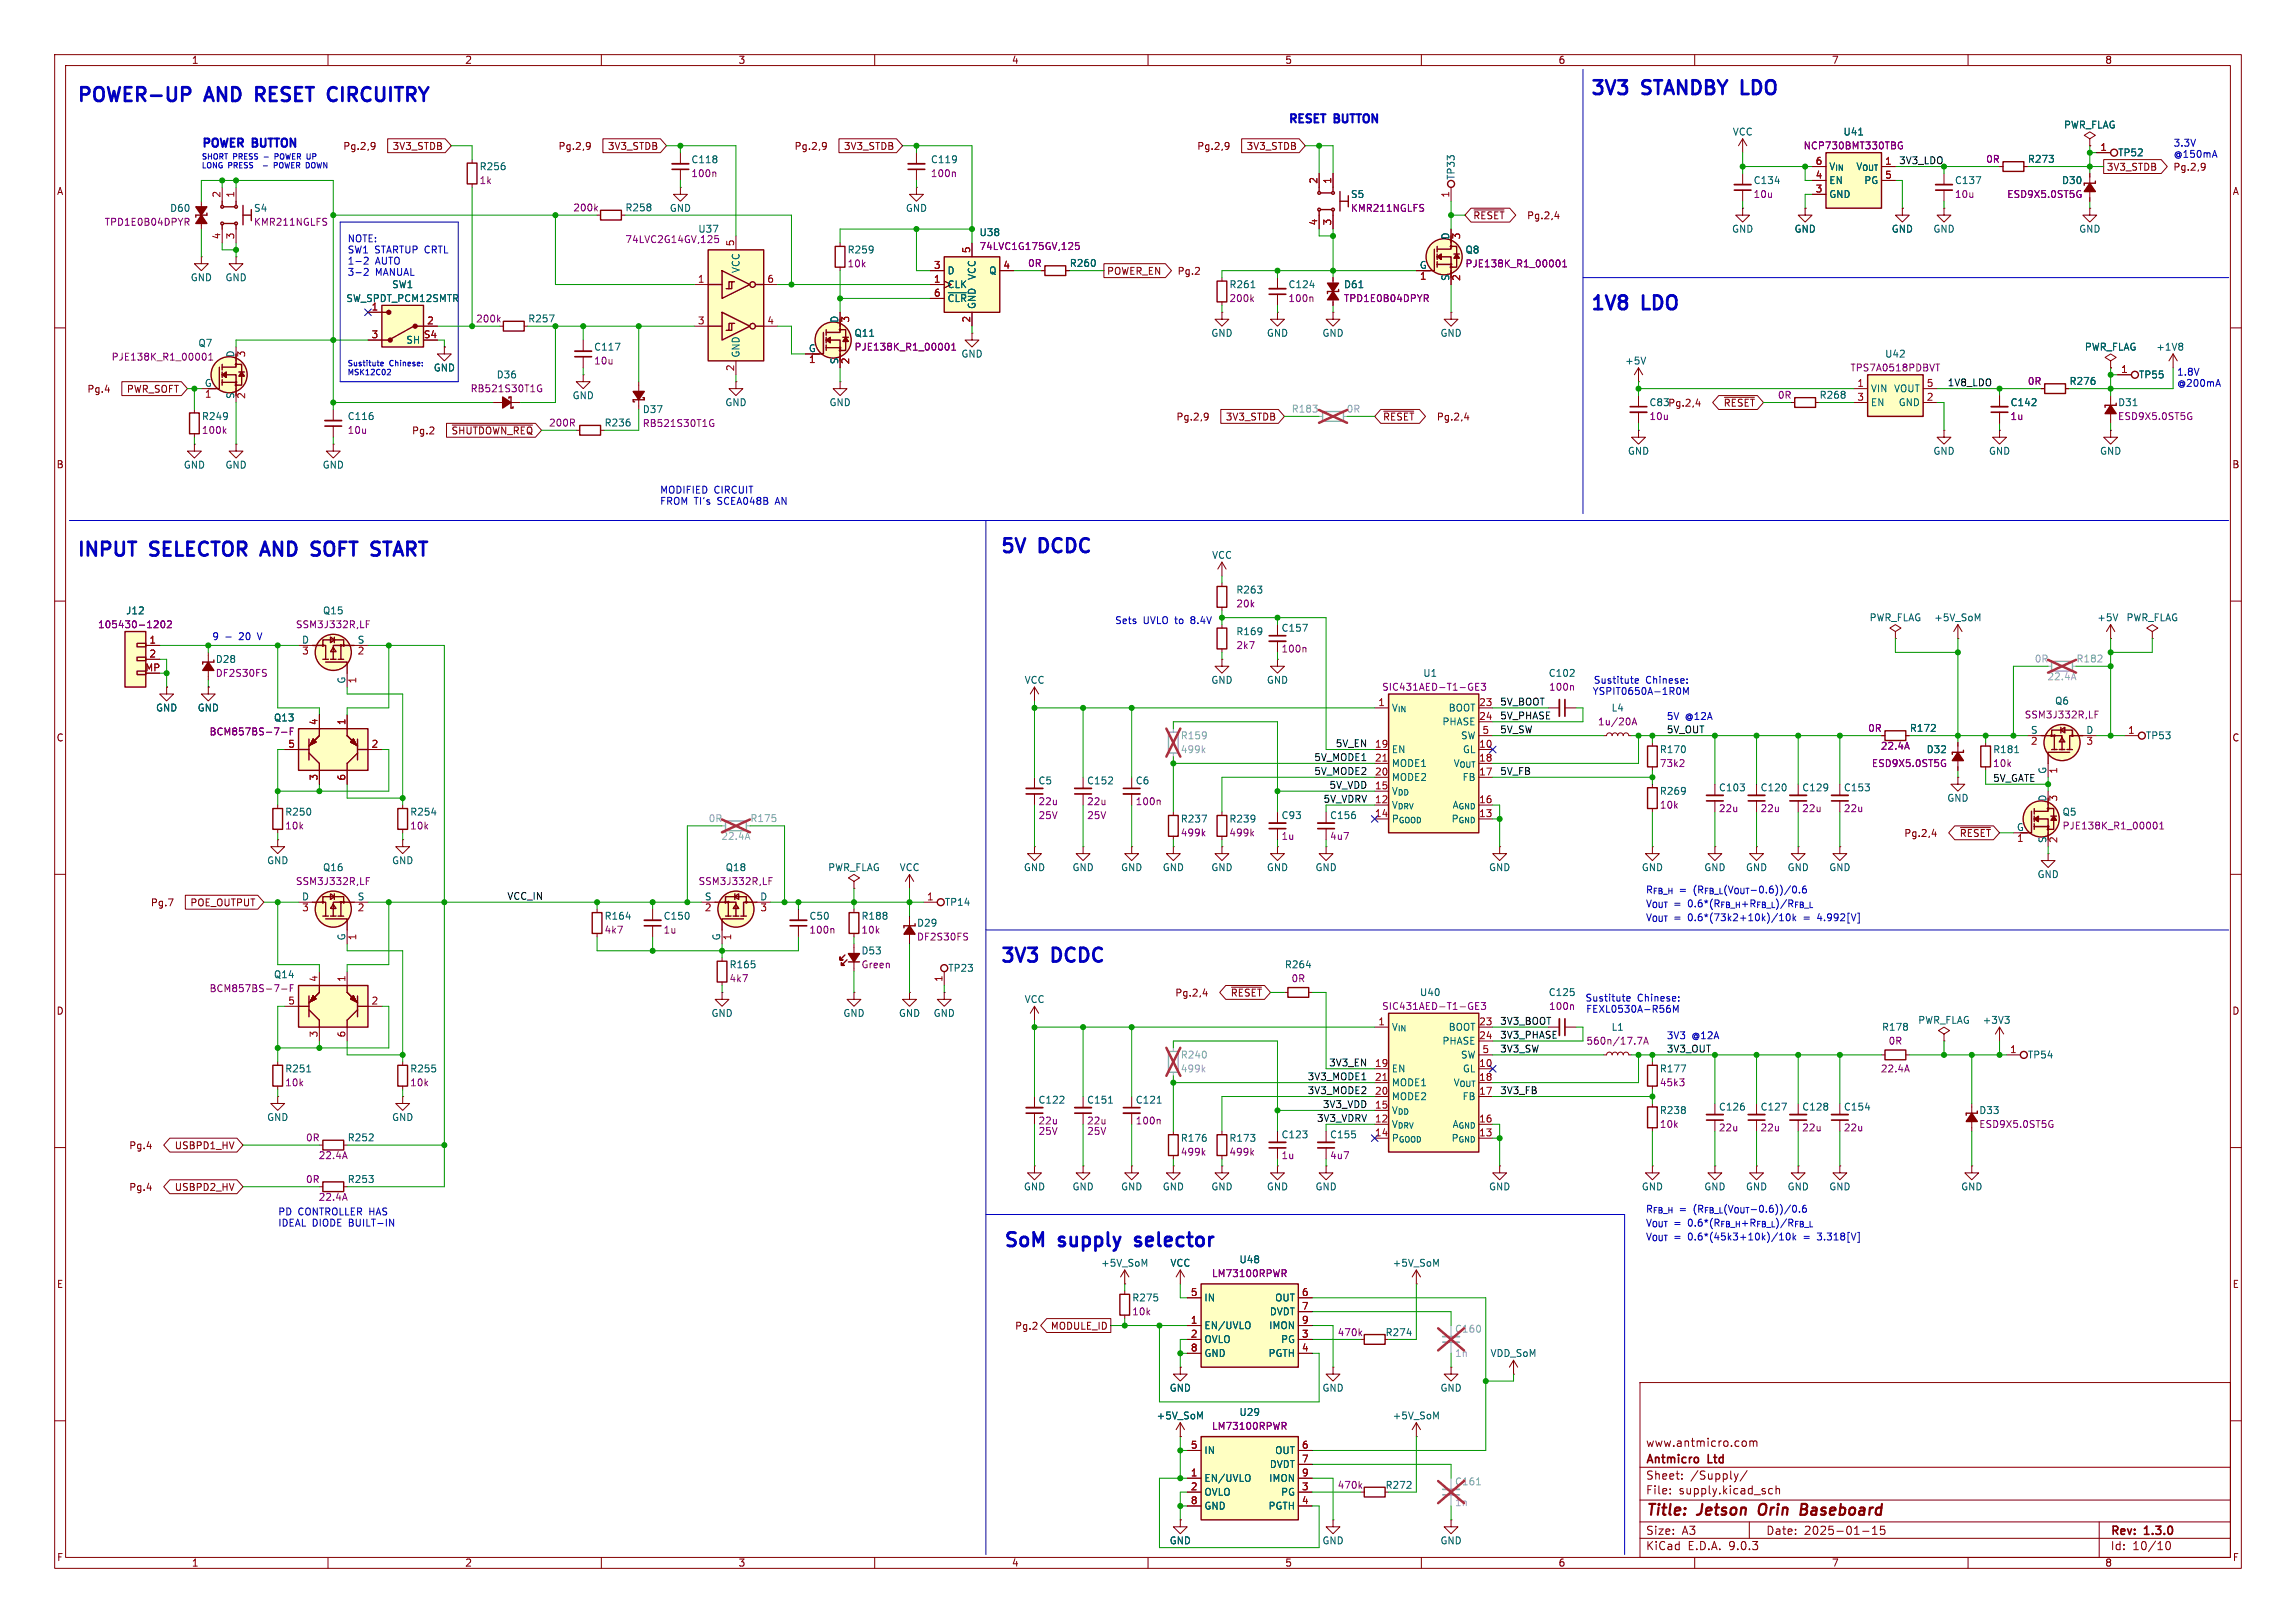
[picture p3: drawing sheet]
<svg xmlns="http://www.w3.org/2000/svg" width="420mm" height="297mm" viewBox="0 0 420 297" stroke-linecap="round" stroke-linejoin="round" font-family="sans-serif">
<defs><g id="words">
<g font-size="3.5" fill="#0000c2">
<text x="290.8" y="17.5">3V3</text>
<text x="300.6" y="17.5">STANDBY LDO</text>
<text x="14" y="18.8">POWER-UP</text>
<text x="37.8" y="18.8">AND</text>
<text x="48" y="18.8">RESET</text>
<text x="62.2" y="18.8">CIRCUITRY</text>
<text x="290.8" y="56.9">1V8</text>
<text x="300.6" y="56.9">LDO</text>
<text x="14" y="102">INPUT</text>
<text x="27.7" y="102">SELECTOR AND</text>
<text x="59.2" y="102">SOFT</text>
<text x="71.2" y="102">START</text>
<text x="182.9" y="101.4">5V</text>
<text x="190.3" y="101.4">DCDC</text>
<text x="182.9" y="176.3">3V3</text>
<text x="192.7" y="176.3">DCDC</text>
<text x="183.5" y="228.3">SoM</text>
<text x="193.9" y="228.3">supply</text>
<text x="208.8" y="228.3">selector</text>
</g>
<g font-size="2.8" fill="#840000">
<text x="301" y="277.9">Title:</text>
<text x="310.6" y="277.9">Jetson</text>
<text x="322.6" y="277.9">Orin</text>
<text x="331" y="277.9">Baseboard</text>
</g>
<g font-size="2.1" fill="#0000c2">
<text x="235.6" y="22.6">RESET</text>
<text x="244.3" y="22.6">BUTTON</text>
<text x="36.8" y="27.1">POWER</text>
<text x="46.4" y="27.1">BUTTON</text>
</g>
<g font-size="2.1" fill="#840000">
<text x="301" y="268.2">Antmicro</text>
<text x="301" y="265">www.antmicro.com</text>
<text x="312.5" y="268.2">Ltd</text>
<text x="301" y="273.7">File:</text>
<text x="301" y="271">Sheet:</text>
<text x="307.1" y="273.7">supply.kicad_sch</text>
<text x="309.2" y="271">/Supply/</text>
<text x="301" y="281.1">Size:</text>
<text x="307.6" y="281.1">A3</text>
<text x="323" y="281.1">Date:</text>
<text x="330" y="281.1">2025-01-15</text>
<text x="386" y="281.3">Rev:</text>
<text x="392.4" y="281.3">1.3.0</text>
<text x="301" y="283.9">KiCad</text>
<text x="308.7" y="283.9">E.D.A.</text>
<text x="316.3" y="283.9">9.0.3</text>
<text x="386" y="283.9">Id:</text>
<text x="390.1" y="283.9">10/10</text>
</g>
<g font-size="1.8" fill="#840000">
<text x="35" y="11.9">1</text>
<text x="85" y="11.9">2</text>
<text x="135" y="11.9">3</text>
<text x="185" y="11.9">4</text>
<text x="235" y="11.9">5</text>
<text x="285" y="11.9">6</text>
<text x="335" y="11.9">7</text>
<text x="385" y="11.9">8</text>
<text x="62.7" y="27.6">Pg.2,9</text>
<text x="71.7" y="27.6">3V3_STDB</text>
<text x="102.1" y="27.6">Pg.2,9</text>
<text x="111.1" y="27.6">3V3_STDB</text>
<text x="145.2" y="27.6">Pg.2,9</text>
<text x="154.3" y="27.6">3V3_STDB</text>
<text x="218.9" y="27.6">Pg.2,9</text>
<text x="227.9" y="27.6">3V3_STDB</text>
<text x="10.3" y="35.9">A</text>
<text x="385.3" y="31.4">3V3_STDB</text>
<text x="397.5" y="31.4">Pg.2,9</text>
<text x="408.3" y="35.9">A</text>
<text x="269.4" y="40.3">~{RESET}</text>
<text x="279.2" y="40.3">Pg.2,4</text>
<text x="202.4" y="50.5">POWER_EN</text>
<text x="215.3" y="50.5">Pg.2</text>
<text x="15.9" y="72.1">Pg.4</text>
<text x="23.1" y="72.1">PWR_SOFT</text>
<text x="215.1" y="77.2">Pg.2,9</text>
<text x="224.1" y="77.2">3V3_STDB</text>
<text x="252.9" y="77.2">~{RESET}</text>
<text x="262.7" y="77.2">Pg.2,4</text>
<text x="301.6" y="74.5">C83Pg.2,4</text>
<text x="315.2" y="74.6">~{RESET}</text>
<text x="75.3" y="79.7">Pg.2</text>
<text x="82.5" y="79.7">~{SHUTDOWN_REQ}</text>
<text x="10.3" y="85.9">B</text>
<text x="408.2" y="85.9">B</text>
<text x="10.3" y="135.9">C</text>
<text x="408.2" y="135.9">C</text>
<text x="348.2" y="153.4">Pg.2,4</text>
<text x="358.4" y="153.4">~{RESET}</text>
<text x="27.5" y="166.1">Pg.7</text>
<text x="34.7" y="166.1">POE_OUTPUT</text>
<text x="10.3" y="185.9">D</text>
<text x="214.9" y="182.6">Pg.2,4</text>
<text x="225" y="182.6">~{RESET}</text>
<text x="408.2" y="185.9">D</text>
<text x="23.5" y="210.5">Pg.4</text>
<text x="31.9" y="210.5">USBPD1_HV</text>
<text x="23.5" y="218.1">Pg.4</text>
<text x="31.9" y="218.1">USBPD2_HV</text>
<text x="10.3" y="235.9">E</text>
<text x="408.3" y="235.9">E</text>
<text x="185.6" y="243.5">Pg.2</text>
<text x="192.1" y="243.5">MODULE_ID</text>
<text x="10.3" y="285.9">F</text>
<text x="35" y="286.9">1</text>
<text x="85" y="286.9">2</text>
<text x="135" y="286.9">3</text>
<text x="185" y="286.9">4</text>
<text x="235" y="286.9">5</text>
<text x="285" y="286.9">6</text>
<text x="335" y="286.9">7</text>
<text x="385" y="286.9">8</text>
<text x="408.3" y="285.9">F</text>
</g>
<g font-size="1.8" fill="#006464">
<text x="377.5" y="23.7">PWR_FLAG</text>
<text x="316.9" y="25">VCC</text>
<text x="337.1" y="25">U41</text>
<text x="370.8" y="30">R273</text>
<text x="387.4" y="28.8">TP52</text>
<text x="87.6" y="31.3">R256</text>
<text x="126.4" y="30.1">C118</text>
<text x="170.2" y="30.1">C119</text>
<text x="266.3" y="33" transform="rotate(-90 266.3 33)">TP33</text>
<text x="320.7" y="33.9">C134</text>
<text x="334.5" y="31.3">V_{IN}V_{OUT}</text>
<text x="334.5" y="33.9">EN</text>
<text x="340.9" y="33.9">PG</text>
<text x="357.5" y="33.9">C137</text>
<text x="377.1" y="33.9">D30</text>
<text x="31" y="39">D60</text>
<text x="46.4" y="39">S4</text>
<text x="114.3" y="38.9">R258</text>
<text x="122.4" y="39">GND</text>
<text x="165.6" y="39">GND</text>
<text x="247" y="36.4">S5</text>
<text x="334.5" y="36.4">GND</text>
<text x="154.9" y="46.6">R259</text>
<text x="179.1" y="43.4">U38</text>
<text x="265.2" y="43.9" transform="rotate(-90 265.2 43.9)">D</text>
<text x="268" y="46.6">Q8</text>
<text x="316.7" y="42.8">GND</text>
<text x="328.2" y="42.8">GND</text>
<text x="345.9" y="42.8">GND</text>
<text x="353.6" y="42.8">GND</text>
<text x="380.2" y="42.8">GND</text>
<text x="34.8" y="51.7">GND</text>
<text x="41.1" y="51.7">GND</text>
<text x="71.6" y="52.9">SW1</text>
<text x="135.5" y="50.1" transform="rotate(-90 135.5 50.1)">VCC</text>
<text x="173.2" y="50.4">D</text>
<text x="173.2" y="52.9">CLK</text>
<text x="178.7" y="51.3" transform="rotate(-90 178.7 51.3)">VCC</text>
<text x="180.8" y="50.4">Q</text>
<text x="195.6" y="49">R260</text>
<text x="224.8" y="52.9">R261</text>
<text x="235.6" y="52.9">C124</text>
<text x="245.8" y="52.9">D61</text>
<text x="259.6" y="49.3">G</text>
<text x="265.2" y="51.5" transform="rotate(-90 265.2 51.5)">S</text>
<text x="63.2" y="55.5">SW_SPDT_PCM12SMTR</text>
<text x="96.5" y="59.2">R257</text>
<text x="153.4" y="59.2" transform="rotate(-90 153.4 59.2)">D</text>
<text x="173.2" y="55.5">~{CLR}</text>
<text x="178.7" y="56.6" transform="rotate(-90 178.7 56.6)">GND</text>
<text x="36.2" y="63.6">Q7</text>
<text x="42.9" y="65.5" transform="rotate(-90 42.9 65.5)">D</text>
<text x="74.2" y="63.1">SH</text>
<text x="108.6" y="64.4">C117</text>
<text x="135.5" y="65.5" transform="rotate(-90 135.5 65.5)">GND</text>
<text x="147.9" y="64.5">G</text>
<text x="156.2" y="61.8">Q11</text>
<text x="175.8" y="65.6">GND</text>
<text x="221.5" y="61.8">GND</text>
<text x="231.6" y="61.8">GND</text>
<text x="241.8" y="61.8">GND</text>
<text x="263.4" y="61.8">GND</text>
<text x="344.7" y="65.6">U42</text>
<text x="381.3" y="64.4">PWR_FLAG</text>
<text x="394.3" y="64.4">+1V8</text>
<text x="37.4" y="70.9">G</text>
<text x="79.2" y="68.2">GND</text>
<text x="90.8" y="69.4">D36</text>
<text x="153.4" y="66.7" transform="rotate(-90 153.4 66.7)">S</text>
<text x="297.2" y="66.9">+5V</text>
<text x="342.1" y="72">VIN</text>
<text x="346.4" y="72">VOUT</text>
<text x="378.5" y="70.6">R276</text>
<text x="391.2" y="69.4">TP55</text>
<text x="36.8" y="77.1">R249</text>
<text x="42.9" y="73.1" transform="rotate(-90 42.9 73.1)">S</text>
<text x="63.5" y="77.1">C116</text>
<text x="104.6" y="73.3">GND</text>
<text x="117.5" y="75.8">D37</text>
<text x="132.6" y="74.5">GND</text>
<text x="151.6" y="74.5">GND</text>
<text x="332.7" y="73.2">R268</text>
<text x="342.1" y="74.5">EN</text>
<text x="347.2" y="74.5">GND</text>
<text x="367.7" y="74.5">C142</text>
<text x="387.4" y="74.5">D31</text>
<text x="110.5" y="78.2">R236</text>
<text x="297.7" y="83.4">GND</text>
<text x="353.6" y="83.4">GND</text>
<text x="363.7" y="83.4">GND</text>
<text x="384" y="83.4">GND</text>
<text x="33.5" y="86">GND</text>
<text x="41.1" y="86">GND</text>
<text x="58.9" y="86">GND</text>
<text x="221.6" y="102.5">VCC</text>
<text x="23" y="112.6">J12</text>
<text x="59" y="112.6">Q15</text>
<text x="226.1" y="108.8">R263</text>
<text x="341.9" y="113.9">PWR_FLAG</text>
<text x="353.7" y="113.9">+5V_SoM</text>
<text x="383.5" y="113.9">+5V</text>
<text x="388.9" y="113.9">PWR_FLAG</text>
<text x="55.1" y="117.9">D</text>
<text x="65.3" y="117.9">S</text>
<text x="226.1" y="116.4">R169</text>
<text x="234.3" y="115.8">C157</text>
<text x="39.4" y="121.5">D28</text>
<text x="63.2" y="125.2" transform="rotate(-90 63.2 125.2)">G</text>
<text x="187.3" y="125.3">VCC</text>
<text x="221.5" y="125.3">GND</text>
<text x="231.6" y="125.3">GND</text>
<text x="260.2" y="124.1">U1</text>
<text x="283.2" y="124.1">C102</text>
<text x="28.4" y="130.4">GND</text>
<text x="36.1" y="130.4">GND</text>
<text x="254.5" y="130.4">V_{IN}</text>
<text x="264.9" y="130.4">BOOT</text>
<text x="294.7" y="130.4">L4</text>
<text x="375.8" y="129.1">Q6</text>
<text x="50" y="132.2">Q13</text>
<text x="263.8" y="132.9">PHASE</text>
<text x="267.1" y="135.5">SW</text>
<text x="349.3" y="134.1">R172</text>
<text x="371.4" y="134.4">S</text>
<text x="381.5" y="134.4">D</text>
<text x="392.4" y="135.5">TP53</text>
<text x="189.9" y="143.7">C5</text>
<text x="198.8" y="143.7">C152</text>
<text x="207.7" y="143.7">C6</text>
<text x="254.5" y="138">EN</text>
<text x="254.5" y="140.6">MODE1</text>
<text x="254.5" y="143.1">MODE2</text>
<text x="265.8" y="140.6">V_{OUT}</text>
<text x="267.4" y="143.1">FB</text>
<text x="267.5" y="138">GL</text>
<text x="303.5" y="138">R170</text>
<text x="352.3" y="138">D32</text>
<text x="364.5" y="138">R181</text>
<text x="374.4" y="141.7" transform="rotate(-90 374.4 141.7)">G</text>
<text x="52.1" y="149.5">R250</text>
<text x="74.9" y="149.5">R254</text>
<text x="254.5" y="145.6">V_{DD}</text>
<text x="254.5" y="148.2">V_{DRV}</text>
<text x="265.6" y="148.2">A_{GND}</text>
<text x="303.5" y="145.6">R269</text>
<text x="314.3" y="145">C103</text>
<text x="322" y="145">C120</text>
<text x="329.6" y="145">C129</text>
<text x="337.2" y="145">C153</text>
<text x="356.1" y="146.9">GND</text>
<text x="374.4" y="146.8" transform="rotate(-90 374.4 146.8)">D</text>
<text x="377.2" y="149.5">Q5</text>
<text x="215.9" y="150.7">R237</text>
<text x="224.8" y="150.7">R239</text>
<text x="234.3" y="150.1">C93</text>
<text x="243.2" y="150.1">C156</text>
<text x="254.5" y="150.7">P_{GOOD}</text>
<text x="265.4" y="150.7">P_{GND}</text>
<text x="368.8" y="152.1">G</text>
<text x="374.4" y="154.4" transform="rotate(-90 374.4 154.4)">S</text>
<text x="48.8" y="158.3">GND</text>
<text x="59" y="159.6">Q16</text>
<text x="71.6" y="158.3">GND</text>
<text x="132.6" y="159.6">Q18</text>
<text x="151.4" y="159.6">PWR_FLAG</text>
<text x="164.5" y="159.6">VCC</text>
<text x="187.2" y="159.6">GND</text>
<text x="196.1" y="159.6">GND</text>
<text x="205" y="159.6">GND</text>
<text x="212.6" y="159.6">GND</text>
<text x="221.5" y="159.6">GND</text>
<text x="231.6" y="159.6">GND</text>
<text x="240.5" y="159.6">GND</text>
<text x="272.3" y="159.6">GND</text>
<text x="300.2" y="159.6">GND</text>
<text x="311.7" y="159.6">GND</text>
<text x="319.3" y="159.6">GND</text>
<text x="326.9" y="159.6">GND</text>
<text x="334.5" y="159.6">GND</text>
<text x="372.6" y="160.9">GND</text>
<text x="55.1" y="164.8">D</text>
<text x="65.3" y="164.8">S</text>
<text x="128.8" y="164.8">S</text>
<text x="139" y="164.8">D</text>
<text x="172.7" y="166">TP14</text>
<text x="63.2" y="172.2" transform="rotate(-90 63.2 172.2)">G</text>
<text x="110.5" y="168.5">R164</text>
<text x="121.3" y="168.5">C150</text>
<text x="131.8" y="172.2" transform="rotate(-90 131.8 172.2)">G</text>
<text x="148" y="168.5">C50</text>
<text x="157.5" y="168.5">R188</text>
<text x="167.6" y="169.8">D29</text>
<text x="50" y="179.2">Q14</text>
<text x="133.4" y="177.4">R165</text>
<text x="157.5" y="174.9">D53</text>
<text x="173.4" y="178">TP23</text>
<text x="234.9" y="177.4">R264</text>
<text x="187.3" y="183.7">VCC</text>
<text x="259.6" y="182.5">U40</text>
<text x="283.2" y="182.5">C125</text>
<text x="130" y="186.3">GND</text>
<text x="154.2" y="186.3">GND</text>
<text x="164.3" y="186.3">GND</text>
<text x="170.7" y="186.3">GND</text>
<text x="254.5" y="188.8">V_{IN}</text>
<text x="263.8" y="191.4">PHASE</text>
<text x="264.9" y="188.8">BOOT</text>
<text x="294.7" y="188.8">L1</text>
<text x="344.2" y="188.8">R178</text>
<text x="350.8" y="187.6">PWR_FLAG</text>
<text x="362.6" y="187.6">+3V3</text>
<text x="52.1" y="196.4">R251</text>
<text x="74.9" y="196.4">R255</text>
<text x="254.5" y="196.4">EN</text>
<text x="267.1" y="193.9">SW</text>
<text x="267.5" y="196.4">GL</text>
<text x="303.5" y="196.4">R177</text>
<text x="370.8" y="193.9">TP54</text>
<text x="189.9" y="202.2">C122</text>
<text x="198.8" y="202.2">C151</text>
<text x="207.7" y="202.2">C121</text>
<text x="254.5" y="199">MODE1</text>
<text x="254.5" y="201.5">MODE2</text>
<text x="265.8" y="199">V_{OUT}</text>
<text x="267.4" y="201.5">FB</text>
<text x="314.3" y="203.4">C126</text>
<text x="322" y="203.4">C127</text>
<text x="329.6" y="203.4">C128</text>
<text x="337.2" y="203.4">C154</text>
<text x="48.8" y="205.3">GND</text>
<text x="63.5" y="209.1">R252</text>
<text x="71.6" y="205.3">GND</text>
<text x="215.9" y="209.1">R176</text>
<text x="224.8" y="209.1">R173</text>
<text x="234.3" y="208.5">C123</text>
<text x="243.2" y="208.5">C155</text>
<text x="254.5" y="204.1">V_{DD}</text>
<text x="254.5" y="206.6">V_{DRV}</text>
<text x="254.5" y="209.1">P_{GOOD}</text>
<text x="265.4" y="209.1">P_{GND}</text>
<text x="265.6" y="206.6">A_{GND}</text>
<text x="303.5" y="204.1">R238</text>
<text x="362" y="204.1">D33</text>
<text x="63.5" y="216.7">R253</text>
<text x="187.2" y="218">GND</text>
<text x="196.1" y="218">GND</text>
<text x="205" y="218">GND</text>
<text x="212.6" y="218">GND</text>
<text x="221.5" y="218">GND</text>
<text x="231.6" y="218">GND</text>
<text x="240.5" y="218">GND</text>
<text x="272.3" y="218">GND</text>
<text x="300.2" y="218">GND</text>
<text x="311.7" y="218">GND</text>
<text x="319.3" y="218">GND</text>
<text x="326.9" y="218">GND</text>
<text x="334.5" y="218">GND</text>
<text x="358.6" y="218">GND</text>
<text x="201.3" y="232">+5V_SoM</text>
<text x="214" y="232">VCC</text>
<text x="226.6" y="231.4">U48</text>
<text x="254.7" y="232">+5V_SoM</text>
<text x="207" y="238.4">R275</text>
<text x="220.2" y="238.4">IN</text>
<text x="233.2" y="238.4">OUT</text>
<text x="220.2" y="243.4">EN/UVLO</text>
<text x="220.2" y="246">OVLO</text>
<text x="232.1" y="243.4">IMON</text>
<text x="232.2" y="240.9">DVDT</text>
<text x="234.2" y="246">PG</text>
<text x="253.4" y="244.7">R274</text>
<text x="220.2" y="248.5">GND</text>
<text x="231.9" y="248.5">PGTH</text>
<text x="272.6" y="248.5">VDD_SoM</text>
<text x="213.9" y="254.9">GND</text>
<text x="241.8" y="254.9">GND</text>
<text x="263.4" y="254.9">GND</text>
<text x="211.5" y="259.9">+5V_SoM</text>
<text x="226.6" y="259.3">U29</text>
<text x="254.7" y="259.9">+5V_SoM</text>
<text x="220.2" y="266.3">IN</text>
<text x="232.2" y="268.8">DVDT</text>
<text x="233.2" y="266.3">OUT</text>
<text x="220.2" y="271.4">EN/UVLO</text>
<text x="220.2" y="273.9">OVLO</text>
<text x="232.1" y="271.4">IMON</text>
<text x="234.2" y="273.9">PG</text>
<text x="253.4" y="272.6">R272</text>
<text x="220.2" y="276.5">GND</text>
<text x="231.9" y="276.5">PGTH</text>
<text x="213.9" y="282.8">GND</text>
<text x="241.8" y="282.8">GND</text>
<text x="263.4" y="282.8">GND</text>
</g>
<g font-size="1.8" fill="#840084">
<text x="329.8" y="27.5">NCP730BMT330TBG</text>
<text x="363.2" y="30">0R</text>
<text x="87.6" y="33.9">1k</text>
<text x="126.4" y="32.6">100n</text>
<text x="170.2" y="32.6">100n</text>
<text x="19.1" y="41.5">TPD1E0B04DPYR</text>
<text x="46.4" y="41.5">KMR211NGLFS</text>
<text x="104.8" y="38.9">200k</text>
<text x="247" y="39">KMR211NGLFS</text>
<text x="320.7" y="36.4">10u</text>
<text x="357.5" y="36.4">10u</text>
<text x="367.1" y="36.4">ESD9X5.0ST5G</text>
<text x="114.3" y="44.7">74LVC2G14GV,125</text>
<text x="127.6" y="42.8">U37</text>
<text x="179.1" y="45.9">74LVC1G175GV,125</text>
<text x="154.9" y="49.1">10k</text>
<text x="188" y="49">0R</text>
<text x="268" y="49.1">PJE138K_R1_00001</text>
<text x="87" y="59.2">200k</text>
<text x="224.8" y="55.5">200k</text>
<text x="235.6" y="55.5">100n</text>
<text x="245.7" y="55.5">TPD1E0B04DPYR</text>
<text x="156.2" y="64.4">PJE138K_R1_00001</text>
<text x="20.3" y="66.2">PJE138K_R1_00001</text>
<text x="86" y="72">RB521S30T1G</text>
<text x="108.6" y="66.9">10u</text>
<text x="338.4" y="68.2">TPS7A0518PDBVT</text>
<text x="370.8" y="70.6">0R</text>
<text x="301.6" y="77.1">10u</text>
<text x="325.1" y="73.2">0R</text>
<text x="367.7" y="77.1">1u</text>
<text x="387.3" y="77.1">ESD9X5.0ST5G</text>
<text x="36.8" y="79.6">100k</text>
<text x="63.5" y="79.6">10u</text>
<text x="100.3" y="78.3">200R</text>
<text x="117.5" y="78.3">RB521S30T1G</text>
<text x="226.1" y="111.4">20k</text>
<text x="17.8" y="115.2">105430-1202</text>
<text x="54" y="115.2">SSM3J332R,LF</text>
<text x="226.1" y="119">2k7</text>
<text x="234.3" y="119.6">100n</text>
<text x="39.4" y="124.1">DF2S30FS</text>
<text x="252.7" y="126.6">SIC431AED-T1-GE3</text>
<text x="283.3" y="126.6">100n</text>
<text x="370.3" y="131.7">SSM3J332R,LF</text>
<text x="38.2" y="134.8">BCM857BS-7-F</text>
<text x="292.2" y="132.9">1u/20A</text>
<text x="341.6" y="134.1">0R</text>
<text x="343.9" y="137.4">22.4A</text>
<text x="303.5" y="140.6">73k2</text>
<text x="342.3" y="140.6">ESD9X5.0ST5G</text>
<text x="364.5" y="140.6">10k</text>
<text x="189.9" y="147.5">22u</text>
<text x="198.8" y="147.5">22u</text>
<text x="207.6" y="147.5">100n</text>
<text x="303.5" y="148.2">10k</text>
<text x="314.3" y="148.8">22u</text>
<text x="321.9" y="148.8">22u</text>
<text x="329.6" y="148.8">22u</text>
<text x="337.2" y="148.8">22u</text>
<text x="52.1" y="152">10k</text>
<text x="74.9" y="152">10k</text>
<text x="189.9" y="150.1">25V</text>
<text x="198.8" y="150.1">25V</text>
<text x="215.9" y="153.3">499k</text>
<text x="224.8" y="153.3">499k</text>
<text x="234.3" y="153.9">1u</text>
<text x="243.2" y="153.9">4u7</text>
<text x="377.2" y="152">PJE138K_R1_00001</text>
<text x="54" y="162.2">SSM3J332R,LF</text>
<text x="127.7" y="162.2">SSM3J332R,LF</text>
<text x="110.5" y="171">4k7</text>
<text x="121.3" y="171">1u</text>
<text x="148" y="171">100n</text>
<text x="157.5" y="171">10k</text>
<text x="167.6" y="172.3">DF2S30FS</text>
<text x="133.3" y="179.9">4k7</text>
<text x="157.5" y="177.4">Green</text>
<text x="236.1" y="179.9">0R</text>
<text x="38.2" y="181.8">BCM857BS-7-F</text>
<text x="252.7" y="185">SIC431AED-T1-GE3</text>
<text x="283.3" y="185">100n</text>
<text x="290.1" y="191.4">560n/17.7A</text>
<text x="345.4" y="191.4">0R</text>
<text x="343.9" y="196.4">22.4A</text>
<text x="52.1" y="199">10k</text>
<text x="74.9" y="199">10k</text>
<text x="303.5" y="199">45k3</text>
<text x="55.9" y="209.1">0R</text>
<text x="189.9" y="206">22u</text>
<text x="189.9" y="207.9">25V</text>
<text x="198.8" y="206">22u</text>
<text x="198.8" y="207.9">25V</text>
<text x="207.6" y="206">100n</text>
<text x="303.5" y="206.6">10k</text>
<text x="314.3" y="207.2">22u</text>
<text x="321.9" y="207.2">22u</text>
<text x="329.6" y="207.2">22u</text>
<text x="337.2" y="207.2">22u</text>
<text x="361.9" y="206.6">ESD9X5.0ST5G</text>
<text x="58.2" y="212.3">22.4A</text>
<text x="215.9" y="211.7">499k</text>
<text x="224.8" y="211.7">499k</text>
<text x="234.3" y="212.3">1u</text>
<text x="243.2" y="212.3">4u7</text>
<text x="55.9" y="216.7">0R</text>
<text x="58.2" y="219.9">22.4A</text>
<text x="221.8" y="233.9">LM73100RPWR</text>
<text x="207" y="240.9">10k</text>
<text x="244.6" y="244.7">470k</text>
<text x="221.8" y="261.8">LM73100RPWR</text>
<text x="244.6" y="272.6">470k</text>
</g>
<g font-size="1.8" fill="#a90000">
<text x="384.1" y="27.7">1</text>
<text x="241" y="33.7" transform="rotate(-90 241 33.7)">2</text>
<text x="243.6" y="33.7" transform="rotate(-90 243.6 33.7)">1</text>
<text x="332" y="30.2">6</text>
<text x="332" y="32.8">4</text>
<text x="332" y="35.3">3</text>
<text x="344.7" y="30.2">1</text>
<text x="344.7" y="32.8">5</text>
<text x="40.4" y="36.3" transform="rotate(-90 40.4 36.3)">2</text>
<text x="42.9" y="36.3" transform="rotate(-90 42.9 36.3)">1</text>
<text x="241" y="41.3" transform="rotate(-90 241 41.3)">4</text>
<text x="243.6" y="41.3" transform="rotate(-90 243.6 41.3)">3</text>
<text x="265.2" y="36.3" transform="rotate(-90 265.2 36.3)">1</text>
<text x="40.4" y="43.9" transform="rotate(-90 40.4 43.9)">4</text>
<text x="42.9" y="43.9" transform="rotate(-90 42.9 43.9)">3</text>
<text x="134.4" y="45.2" transform="rotate(-90 134.4 45.2)">5</text>
<text x="177.5" y="46.4" transform="rotate(-90 177.5 46.4)">5</text>
<text x="267.4" y="43.9" transform="rotate(-90 267.4 43.9)">3</text>
<text x="127.6" y="51.8">1</text>
<text x="140.3" y="51.8">6</text>
<text x="170.7" y="49.3">3</text>
<text x="170.7" y="51.8">1</text>
<text x="183.4" y="49.3">4</text>
<text x="259.6" y="51.5">1</text>
<text x="267.4" y="51.5" transform="rotate(-90 267.4 51.5)">2</text>
<text x="67.9" y="56.9">1</text>
<text x="78" y="59.4">2</text>
<text x="127.6" y="59.4">3</text>
<text x="140.3" y="59.4">4</text>
<text x="155.7" y="59.1" transform="rotate(-90 155.7 59.1)">3</text>
<text x="170.7" y="54.4">6</text>
<text x="177.5" y="59.1" transform="rotate(-90 177.5 59.1)">2</text>
<text x="45.2" y="65.5" transform="rotate(-90 45.2 65.5)">3</text>
<text x="67.9" y="62">3</text>
<text x="77.4" y="62">S4</text>
<text x="134.4" y="68" transform="rotate(-90 134.4 68)">2</text>
<text x="147.9" y="66.8">1</text>
<text x="155.7" y="66.7" transform="rotate(-90 155.7 66.7)">2</text>
<text x="339.7" y="70.9">1</text>
<text x="352.4" y="70.9">5</text>
<text x="387.9" y="68.3">1</text>
<text x="37.4" y="73.1">1</text>
<text x="45.2" y="73.1" transform="rotate(-90 45.2 73.1)">2</text>
<text x="339.7" y="73.4">3</text>
<text x="352.4" y="73.4">2</text>
<text x="27.2" y="117.9">1</text>
<text x="26.5" y="122.9">MP</text>
<text x="27.2" y="120.4">2</text>
<text x="55.2" y="120.1">3</text>
<text x="65.3" y="120.1">2</text>
<text x="65.5" y="125.2" transform="rotate(-90 65.5 125.2)">1</text>
<text x="252" y="129.3">1</text>
<text x="270.5" y="129.3">23</text>
<text x="270.5" y="131.8">24</text>
<text x="52.6" y="136.9">5</text>
<text x="58.2" y="132.8" transform="rotate(-90 58.2 132.8)">4</text>
<text x="63.2" y="132.8" transform="rotate(-90 63.2 132.8)">1</text>
<text x="67.9" y="136.9">2</text>
<text x="251.4" y="136.9">19</text>
<text x="270.5" y="136.9">10</text>
<text x="271.1" y="134.4">5</text>
<text x="371.4" y="136.6">2</text>
<text x="381.6" y="136.6">3</text>
<text x="389.2" y="134.4">1</text>
<text x="58.2" y="142.9" transform="rotate(-90 58.2 142.9)">3</text>
<text x="63.2" y="142.9" transform="rotate(-90 63.2 142.9)">6</text>
<text x="251.4" y="139.4">21</text>
<text x="251.4" y="142">20</text>
<text x="270.5" y="139.4">18</text>
<text x="270.5" y="142">17</text>
<text x="376.6" y="141.7" transform="rotate(-90 376.6 141.7)">1</text>
<text x="251.4" y="144.5">15</text>
<text x="251.4" y="147.1">12</text>
<text x="251.4" y="149.6">14</text>
<text x="270.5" y="147.1">16</text>
<text x="270.5" y="149.6">13</text>
<text x="376.6" y="146.8" transform="rotate(-90 376.6 146.8)">3</text>
<text x="368.9" y="154.4">1</text>
<text x="376.6" y="154.4" transform="rotate(-90 376.6 154.4)">2</text>
<text x="55.2" y="167.1">3</text>
<text x="65.3" y="167.1">2</text>
<text x="128.8" y="167.1">2</text>
<text x="139" y="167.1">3</text>
<text x="169.5" y="164.8">1</text>
<text x="65.5" y="172.2" transform="rotate(-90 65.5 172.2)">1</text>
<text x="134.1" y="172.2" transform="rotate(-90 134.1 172.2)">1</text>
<text x="58.2" y="179.8" transform="rotate(-90 58.2 179.8)">4</text>
<text x="63.2" y="179.8" transform="rotate(-90 63.2 179.8)">1</text>
<text x="172.5" y="179.8" transform="rotate(-90 172.5 179.8)">1</text>
<text x="52.6" y="183.9">5</text>
<text x="67.9" y="183.9">2</text>
<text x="58.2" y="189.9" transform="rotate(-90 58.2 189.9)">3</text>
<text x="63.2" y="189.9" transform="rotate(-90 63.2 189.9)">6</text>
<text x="252" y="187.7">1</text>
<text x="270.5" y="187.7">23</text>
<text x="270.5" y="190.2">24</text>
<text x="251.4" y="195.3">19</text>
<text x="251.4" y="197.9">21</text>
<text x="270.5" y="195.3">10</text>
<text x="270.5" y="197.9">18</text>
<text x="271.1" y="192.8">5</text>
<text x="367.6" y="192.8">1</text>
<text x="251.4" y="200.4">20</text>
<text x="251.4" y="202.9">15</text>
<text x="270.5" y="200.4">17</text>
<text x="251.4" y="205.5">12</text>
<text x="251.4" y="208">14</text>
<text x="270.5" y="205.5">16</text>
<text x="270.5" y="208">13</text>
<text x="217.7" y="237.2">5</text>
<text x="238.1" y="237.2">6</text>
<text x="238.1" y="239.8">7</text>
<text x="217.7" y="242.3">1</text>
<text x="217.7" y="244.9">2</text>
<text x="238.1" y="242.3">9</text>
<text x="238.1" y="244.9">3</text>
<text x="217.7" y="247.4">8</text>
<text x="238.1" y="247.4">4</text>
<text x="217.7" y="265.2">5</text>
<text x="238.1" y="265.2">6</text>
<text x="238.1" y="267.7">7</text>
<text x="217.7" y="270.3">1</text>
<text x="217.7" y="272.8">2</text>
<text x="217.7" y="275.3">8</text>
<text x="238.1" y="270.3">9</text>
<text x="238.1" y="272.8">3</text>
<text x="238.1" y="275.3">4</text>
</g>
<g font-size="1.8" fill="#0000c2">
<text x="397.5" y="26.9">3.3V</text>
<text x="397.5" y="29">@150mA</text>
<text x="63.5" y="44.4">NOTE:</text>
<text x="63.5" y="46.5">SW1 STARTUP CRTL</text>
<text x="63.5" y="48.5">1-2</text>
<text x="63.5" y="50.6">3-2</text>
<text x="68.7" y="48.5">AUTO</text>
<text x="68.7" y="50.6">MANUAL</text>
<text x="398.1" y="68.8">1.8V</text>
<text x="398.1" y="70.9">@200mA</text>
<text x="120.6" y="90.4">MODIFIED</text>
<text x="120.6" y="92.5">FROM TI's</text>
<text x="130.6" y="90.4">CIRCUIT</text>
<text x="131.4" y="92.5">SCEA048B</text>
<text x="142.2" y="92.5">AN</text>
<text x="38.7" y="117.2">9</text>
<text x="43.9" y="117.2">20</text>
<text x="47.4" y="117.2">V</text>
<text x="203.9" y="114.4">Sets</text>
<text x="209.1" y="114.4">UVLO to</text>
<text x="218.1" y="114.4">8.4V</text>
<text x="291.4" y="125.3">Sustitute</text>
<text x="301" y="125.3">Chinese:</text>
<text x="291.2" y="127.4">YSPIT0650A-1R0M</text>
<text x="304.8" y="131.8">5V</text>
<text x="308.3" y="131.8">@12A</text>
<text x="301" y="163.6">R_{FB_H} (R_{FB_L}(V_{OUT}-0.6))/0.6</text>
<text x="301" y="166.1">V_{OUT} 0.6*(R_{FB_H}+R_{FB_L})/R_{FB_L}</text>
<text x="306.2" y="166.1">=</text>
<text x="307.2" y="163.6">=</text>
<text x="301" y="168.7">V_{OUT} 0.6*(73k2+10k)/10k</text>
<text x="306.2" y="168.7">=</text>
<text x="330.2" y="168.7">=</text>
<text x="332.9" y="168.7">4.992[V]</text>
<text x="289.9" y="183.5">Sustitute</text>
<text x="290" y="185.5">FEXL0530A-R56M</text>
<text x="299.5" y="183.5">Chinese:</text>
<text x="304.8" y="190.2">3V3</text>
<text x="309.5" y="190.2">@12A</text>
<text x="301" y="222">R_{FB_H} (R_{FB_L}(V_{OUT}-0.6))/0.6</text>
<text x="307.2" y="222">=</text>
<text x="50.8" y="222.5">PD</text>
<text x="50.8" y="224.5">IDEAL DIODE BUILT-IN</text>
<text x="54.5" y="222.5">CONTROLLER HAS</text>
<text x="301" y="227.1">V_{OUT} 0.6*(45k3+10k)/10k</text>
<text x="301" y="224.5">V_{OUT} 0.6*(R_{FB_H}+R_{FB_L})/R_{FB_L}</text>
<text x="306.2" y="227.1">=</text>
<text x="306.2" y="224.5">=</text>
<text x="330.2" y="227.1">=</text>
<text x="332.9" y="227.1">3.318[V]</text>
</g>
<g font-size="1.8" fill="#0f0f0f">
<text x="347.3" y="30.1">3V3_LDO</text>
<text x="356.2" y="70.8">1V8_LDO</text>
<text x="274.3" y="131.7">5V_PHASE</text>
<text x="274.3" y="129.2">5V_BOOT</text>
<text x="244.2" y="136.8">5V_EN</text>
<text x="274.3" y="134.3">5V_SW</text>
<text x="304.8" y="134.3">5V_OUT</text>
<text x="240.3" y="141.9">5V_MODE2</text>
<text x="240.3" y="139.4">5V_MODE1</text>
<text x="274.3" y="141.9">5V_FB</text>
<text x="364.5" y="143.2">5V_GATE</text>
<text x="242" y="147">5V_VDRV</text>
<text x="243.1" y="144.4">5V_VDD</text>
<text x="92.7" y="164.8">VCC_IN</text>
<text x="274.3" y="187.6">3V3_BOOT</text>
<text x="274.3" y="190.2">3V3_PHASE</text>
<text x="239.1" y="197.8">3V3_MODE1</text>
<text x="243" y="195.2">3V3_EN</text>
<text x="274.3" y="192.7">3V3_SW</text>
<text x="304.8" y="192.7">3V3_OUT</text>
<text x="239.1" y="200.3">3V3_MODE2</text>
<text x="241.9" y="202.9">3V3_VDD</text>
<text x="274.3" y="200.3">3V3_FB</text>
<text x="240.8" y="205.4">3V3_VDRV</text>
</g>
<g font-size="1.8" fill="#989898">
<text x="236.2" y="75.7">R183</text>
<text x="379.7" y="121.4">R182</text>
<text x="215.9" y="135.5">R159</text>
<text x="137.2" y="150.6">R175</text>
<text x="215.9" y="193.9">R240</text>
<text x="266.1" y="244.1">C160</text>
<text x="266.1" y="272">C161</text>
</g>
<g font-size="1.8" fill="#a1a1a1">
<text x="246.2" y="75.7">0R</text>
<text x="372.1" y="121.4">0R</text>
<text x="374.4" y="124.7">22.4A</text>
<text x="215.9" y="138">499k</text>
<text x="129.5" y="150.6">0R</text>
<text x="131.9" y="153.9">22.4A</text>
<text x="215.9" y="196.4">499k</text>
<text x="266.1" y="248.5">1n</text>
<text x="266.1" y="275.8">1n</text>
</g>
<g font-size="1.4" fill="#0000c2">
<text x="36.8" y="29.3">SHORT PRESS</text>
<text x="48.5" y="29.3">-</text>
<text x="50.7" y="29.3">POWER UP</text>
<text x="36.8" y="30.9">LONG</text>
<text x="41.8" y="30.9">PRESS</text>
<text x="50.9" y="30.9">POWER DOWN</text>
<text x="63.5" y="67.2">Sustitute</text>
<text x="63.5" y="68.9">MSK12C02</text>
<text x="71.3" y="67.2">Chinese:</text>
</g>
</g></defs>
<g fill="none" stroke="#840000" stroke-width=".18">
<path d="M10 10h400v277h-400zM12 12h396v273h-396zM60 10v2M110 10v2M160 10v2M210 10v2M260 10v2M310 10v2M360 10v2M36.8 36.8v5.1M241.3 31.8v2.5M241.3 39.4v2.5"/>
<path d="M243.8 31.8v2.5M243.8 39.4v2.5M265.4 34.3v2.5M36.8 47v1.3h1.3l-1.3 1.2-1.2-1.2h1.2M36.8 47h.1M243.8 57.2v1.2h1.3l-1.3 1.3-1.2-1.3h1.2M243.8 57.2h.1M243.8 50.8v5.1M265.4 57.2v1.2h1.3l-1.3 1.3-1.2-1.3h1.2M265.4 57.2h.1M10 60h2M35.6 74.9v.7"/>
<path d="M35.6 79.4v.6M61 74.9v2.1M61 78v2M408 60h2M35.6 81.3v1.3h1.2l-1.2 1.2-1.3-1.2h1.3M35.6 81.3h.1M43.2 81.3v1.3h1.2l-1.2 1.2-1.3-1.2h1.3M43.2 81.3h.1M61 81.3v1.3h1.2l-1.2 1.2-1.3-1.2h1.3M61 81.3h.1M10 110h2M408 110h2"/>
<path d="M10 160h2M242.6 154.9v1.3h1.2l-1.2 1.3-1.3-1.3h1.3M242.6 154.9h.1M242.6 148.6v2M242.6 151.6v2.1M274.3 154.9v1.3h1.3l-1.3 1.3-1.3-1.3h1.3M274.3 154.9h.1M408 160h2M132.1 175.3v.6M132.1 179.7v.6M146 166.4v2M146 169.4v2.1"/>
<path d="M73.7 194.3v.6M73.7 198.8v.6M10 210h2M73.7 200.7v1.2h1.2l-1.2 1.3-1.3-1.3h1.3M73.7 200.7h.1M408 210h2M300 253h108v32h-108zM10 260h2M300 278.5h108M300 274.5h108M300 268.5h108M305.5 273.2v.2"/>
<path d="M305.5 272.5v.1M307.7 270.5v.2M307.7 269.8v.1M317.2 269.7l.4 1M317.6 270.7l-.2 .3M317.9 269.7l-.3 1M319.2 263.7l.2 .3v.4l-.2 .3M319.6 269.1l-1.3 1.9M320 278.5v3M320.1 263.8l.4-.1 .2 .2M320.1 263.7v1M320.7 263.9l.2-.2 .4 .1 .1 .9"/>
<path d="M320.7 263.9v.8M323.5 273.1l.3 .3 .4-.1M324.2 272.5l-.4-.1-.3 .3M324.9 272.5l.2-.1 .3 .1 .1 .9M324.9 271.9v1.5M342.5 279.7l.4-.4v1.5M344.7 279.3h-.7l-.1 .7 .3-.1h.5l.1 .2-.1 .5-.2 .2-.6-.2M384 278.5v6.5M408 260h2M60 285v2M110 285v2M160 285v2"/>
<path d="M210 285v2M260 285v2M300 281.5h108M310 285v2M340.7 280.2h1.2M342.5 280.8h.9M360 285v2M396.3 282.2l.2-.1a.8 .8 0 0 1 .5 .7 .8 .8 0 0 1-.5 .8l-.2-.2-.1-.4z"/>
</g>
<path d="M321.9 275.5a1.5 1.5 0 0 0 0 1.6M329.5 276.2h.6M330.1 276.2l.3 .1M330.3 275.2h-.7l-.3 2 1-.1M330.3 276.1l-.2 .1" fill="none" stroke="#840000" stroke-width=".4"/>
<g fill="none" stroke="#840000" stroke-width=".25">
<path d="M37.8 39v.4h-2v.4M241.3 34.3v.8M241.3 38.6v.8M241.7 35.3h1.8M241.7 38.4h1.9M243.8 34.3v.8M243.8 38.6v.8M245.1 35.1v3.5M245.1 36.8h1.5M246.6 35.8v2M244.9 53v.3h-2.1v.4M34.7 75.6h1.7v3.8h-1.7z"/>
<path d="M131.2 175.9h1.8v3.8h-1.8zM72.8 194.9h1.7v3.9h-1.7z"/>
<circle cx="241.3" cy="35.3" r=".25"/>
<circle cx="241.3" cy="38.4" r=".25"/>
<circle cx="243.8" cy="35.3" r=".25"/>
<circle cx="243.8" cy="38.4" r=".25"/>
<circle cx="265.4" cy="33.7" r=".63"/>
</g>
<g fill="#840000" stroke="#840000" stroke-width=".25">
<path d="M243.8 53.3l1.1 1.6h-2.1z"/>
<path d="M242.8 51.8h2.1l-1.1 1.5z"/>
<path d="M36.8 39.4l1 1.5h-2z"/>
<path d="M35.8 37.8h2l-1 1.6z"/>
</g>
<path d="M248.6 52.6h.7" fill="none" stroke="#006464" stroke-width=".18"/>
<path d="M34.3 39.9l.3 .3-.1 .3-.2 .1M260.2 37.4l.2 .1M260.3 38.1l.1 .2-.1 .3M34.2 40.6l.4 .6M260.8 54.6l.5 .6M261 53.9l.3 .3-.1 .3-.2 .1M41 78.8l.3 .5M41.3 78.5l-.4 .5M152.3 169.9l.2 .2v.7" fill="none" stroke="#840084" stroke-width=".18"/>
<path d="M241.9 75.3h3.8v1.8h-3.8z" fill="none" stroke="#a1a1a1" stroke-width=".25"/>
<path d="M241.3 76.2h.6" fill="none" stroke="#a1a1a1" stroke-width=".18"/>
<path d="M241.3 75l5.1 2.4M246.4 75l-5.1 2.4" fill="none" stroke="#e12e31" stroke-width=".46"/>
<path d="M59.4 78h3.1M241 151.6h3.1M144.5 169.4h3.1" fill="none" stroke="#840000" stroke-width=".3"/>
<path d="M59.4 77h3.1M241 150.6h3.1M144.5 168.4h3.1" fill="none" stroke="#840000" stroke-width=".33"/>
<path d="M54.6 180.3h12.7v7.7h-12.7z" fill="#ffffc2"/>
<path d="M65.4 182.2v3.9" fill="none" stroke="#ffffc2" stroke-width=".18"/>
<g fill="#ffffc2">
<path d="M65.4 184.8l-1.9 1.9z"/>
<path d="M63.5 181.6l1.9 1.9z"/>
<path d="M64.1 182.8l.5-.5 .6 1z"/>
<path d="M57.3 182.3l.5 .5-1 .5z"/>
</g>
<path d="M56.5 182.2v3.9" fill="none" stroke="#ffffc2" stroke-width=".18"/>
<g fill="#ffffc2">
<path d="M56.5 184.8l1.9 1.9z"/>
<path d="M56.5 183.5l1.9-1.9z"/>
</g>
<path d="M54.6 180.3h12.7v7.7h-12.7zM54.6 184.2h1.9M56.5 182.2v3.9M56.5 184.8l1.9 1.9v1.3M57.3 182.3l.5 .5-1 .5zM58.4 180.3v1.3l-1.9 1.9M63.5 180.3v1.3l1.9 1.9M64.1 182.8l.5-.5 .6 1zM65.4 182.2v3.9M65.4 184.2h1.9M65.4 184.8l-1.9 1.9v1.3M59.1 216.3h3.8v1.8h-3.8z" fill="none" stroke="#840000" stroke-width=".25"/>
<g fill="#840000" stroke="#840000" stroke-width=".25">
<path d="M64.1 182.8l.5-.5 .6 1z"/>
<path d="M57.3 182.3l.5 .5-1 .5z"/>
</g>
<path d="M58.4 177.8v2.5M63.5 177.8v2.5M52.1 184.2h2.5M58.4 188v2.5M63.5 188v2.5M67.3 184.2h2.5M58.4 217.2h.7M62.9 217.2h.6M313.7 213.4v1.2h1.3l-1.3 1.3-1.3-1.3h1.3M313.7 213.4h.1" fill="none" stroke="#840000" stroke-width=".18"/>
<path d="M51.5 181h1M53.1 180.8h.4M53.7 180.2h-.6v1.3M63.1 218.4l.4 1.3" fill="none" stroke="#840084" stroke-width=".18"/>
<g fill="#ffffc2">
<path d="M59.1 120.7h1z"/>
<path d="M60.5 120.7h.5z"/>
<path d="M61 120.7h.5z"/>
<path d="M61.8 120.7h.6z"/>
<path d="M62.4 120.7h.5z"/>
</g>
<circle cx="61" cy="119.4" r="3.3" fill="#ffffc2" stroke="#ffffc2" stroke-width=".18"/>
<g fill="#ffffc2">
<path d="M61 118.5l.5 .8h-1z"/>
<path d="M59.1 117.1h3.8v1.1h-3.8z"/>
<path d="M57.1 118.1h2.5v2.6z"/>
</g>
<g fill="#ffffc2" stroke="#ffffc2" stroke-width=".18">
<circle cx="59.1" cy="118.1" r=".13"/>
<circle cx="62.4" cy="118.1" r=".13"/>
<circle cx="62.9" cy="118.1" r=".13"/>
</g>
<path d="M62.4 118.1v2.6" fill="none" stroke="#ffffc2" stroke-width=".18"/>
<g fill="#ffffc2">
<path d="M61 118.1h3.8l-3.8 2.6z"/>
<path d="M60.5 116.6l.7 .5-.7 .5z"/>
<path d="M61.2 116.6v1z"/>
</g>
<g fill="none" stroke="#840000" stroke-width=".25">
<path d="M57.1 118.1h2.5v2.6M59.1 118.2v-1.1h3.8v1.1M60.5 116.6l.7 .5-.7 .5zM61 118.5l.5 .8h-1zM61.2 116.6v1M62.4 118.1v2.6M64.8 118.1h-3.8v2.6M59.1 120.7h1M59.6 121.2h3.9v2M60.5 120.7h1M61.8 120.7h1.1"/>
<circle cx="59.1" cy="118.1" r=".13"/>
<circle cx="61" cy="119.4" r="3.3"/>
<circle cx="62.4" cy="118.1" r=".13"/>
<circle cx="62.9" cy="118.1" r=".13"/>
</g>
<path d="M54.6 118.1h2.5M64.8 118.1h2.5M63.5 123.2v2.5" fill="none" stroke="#840000" stroke-width=".18"/>
<path d="M67 114.2h.4M67 113.6h.6" fill="none" stroke="#840084" stroke-width=".18"/>
<g fill="#ffffc2">
<path d="M22.9 115.6h3.8v10.1h-3.8z"/>
<path d="M25.1 117.7h1.6v.7h-1.6z"/>
<path d="M25.1 120.3h1.6v.6h-1.6z"/>
<path d="M25.1 122.8h1.6v.6h-1.6z"/>
</g>
<path d="M22.9 115.6h3.8v10.1h-3.8zM25.1 117.7h1.6v.7h-1.6zM25.1 120.3h1.6v.6h-1.6zM25.1 122.8h1.6v.6h-1.6zM39.1 121.2h-2v.3M49.9 194.9h1.8v3.9h-1.8zM59.1 208.7h3.8v1.7h-3.8z" fill="none" stroke="#840000" stroke-width=".25"/>
<g fill="none" stroke="#840000" stroke-width=".18">
<path d="M26.7 118.1h2.5M38.1 119.4v1.9M26.7 120.7h2.5M30.5 125.7v1.3h1.2l-1.2 1.3-1.3-1.3h1.3M30.5 125.7h.1M38.1 125.7v1.3h1.3l-1.3 1.3-1.3-1.3h1.3M38.1 125.7h.1M38.1 122.6v1.9M50.8 194.3v.6M50.8 198.8v.6M50.8 200.7v1.2h1.3l-1.3 1.3-1.3-1.3h1.3M50.8 200.7h.1"/>
<path d="M58.4 209.6h.7M62.9 209.6h.6M360.7 213.4v1.2h1.2l-1.2 1.3-1.3-1.3h1.3M360.7 213.4h.1"/>
</g>
<path d="M28.7 113.6l.2 .3v.3l-.7 .7h.7M29.6 113.7l.1-.1a.68 .68 0 0 1 .5 .6 .68 .68 0 0 1-.5 .7 .84 .84 0 0 1-.1-1.2zM30.6 113.7l.5-.1 .3 .4-.8 .9h.8M48.5 122.5l.2 .1M48.6 123.2l.1 .2-.1 .3M63.1 210.8l.4 1.2" fill="none" stroke="#840084" stroke-width=".18"/>
<path d="M38.1 121.2l1 1.5h-2z" fill="#840000" stroke="#840000" stroke-width=".25"/>
<path d="M56.1 196.2h.7" fill="none" stroke="#006464" stroke-width=".18"/>
<g fill="#ffffc2">
<path d="M40.6 66.7v1z"/>
<path d="M40.6 68.1v.5z"/>
<path d="M40.6 68.6v.5z"/>
<path d="M40.6 69.5v.5z"/>
<path d="M40.6 70v.5z"/>
</g>
<g fill="#ffffc2" stroke="#ffffc2" stroke-width=".18">
<circle cx="41.9" cy="68.6" r="3.3"/>
<circle cx="43.2" cy="66.7" r=".13"/>
<circle cx="43.2" cy="70" r=".13"/>
<circle cx="43.2" cy="70.5" r=".13"/>
</g>
<path d="M40.6 70h2.6" fill="none" stroke="#ffffc2" stroke-width=".18"/>
<path d="M43.7 68.1h1z" fill="#ffffc2"/>
<g fill="none" stroke="#840000" stroke-width=".25">
<path d="M85.5 29.8h1.7v3.9h-1.7zM40.1 67.2v3.9h-2M40.6 68.6h2.6v3.8M40.6 66.7v1M40.6 68.1v1M40.6 69.5v1M40.6 70h2.6M43.1 66.7h1.1v3.8h-1.1M43.2 64.8v2.4h-2.6M43.7 68.1h1M301.4 194.9h1.7v3.9h-1.7zM344.8 192.2h3.8v1.7h-3.8z"/>
<path d="M301.4 202.6h1.7v3.8h-1.7z"/>
<circle cx="41.9" cy="68.6" r="3.3"/>
<circle cx="43.2" cy="70" r=".13"/>
<circle cx="43.2" cy="66.7" r=".13"/>
<circle cx="43.2" cy="70.5" r=".13"/>
</g>
<g fill="#840000" stroke="#840000" stroke-width=".25">
<path d="M40.6 68.6l.8-.5v1z"/>
<path d="M44.2 68.1l.5 .7h-1z"/>
</g>
<g fill="none" stroke="#840000" stroke-width=".18">
<path d="M86.4 29.2v.6M86.4 33.7v.6M43.2 47v1.3h1.2l-1.2 1.2-1.3-1.2h1.3M43.2 47h.1M36.8 71.1h2.6M43.2 63.5v2.5M43.2 71.1v2.6M81.3 63.5v1.3h1.2l-1.2 1.2-1.3-1.2h1.3M81.3 63.5h.1M321.3 154.9v1.3h1.3l-1.3 1.3-1.3-1.3h1.3M321.3 154.9h.1M302.3 194.3v.6"/>
<path d="M302.3 198.8v.6M344.2 193h.6M348.6 193h.6M242.6 213.4v1.2h1.2l-1.2 1.3-1.3-1.3h1.3M242.6 213.4h.1M242.6 207v2M242.6 210.1v2M274.3 213.4v1.2h1.3l-1.3 1.3-1.3-1.3h1.3M274.3 213.4h.1M302.3 213.4v1.2h1.2l-1.2 1.3-1.3-1.3h1.3M302.3 213.4h.1M302.3 201.9v.7"/>
<path d="M302.3 206.4v.6M313.7 201.9v2.1M313.7 205v2M321.3 213.4v1.2h1.3l-1.3 1.3-1.3-1.3h1.3M321.3 213.4h.1M328.9 213.4v1.2h1.3l-1.3 1.3-1.2-1.3h1.2M328.9 213.4h.1M328.9 201.9v2.1M328.9 205v2M336.5 213.4v1.2h1.3l-1.3 1.3-1.2-1.3h1.2M336.5 213.4h.1M336.5 201.9v2.1"/>
<path d="M336.5 205v2"/>
</g>
<path d="M37 64.9l.3-.3a.68 .68 0 0 1 .4 .7 .68 .68 0 0 1-.4 .6l-.3-.2M38.2 65.9h.7M38.2 65l.4-.4v1.3M307.3 197.4h.7l-.4 .5M307.8 197.9l.2 .3v.3l-.2 .2M348.8 194.9l.4 1.3" fill="none" stroke="#840084" stroke-width=".18"/>
<path d="M241 210.1h3.1M312.2 205h3M327.4 205h3.1M335 205h3.1" fill="none" stroke="#840000" stroke-width=".3"/>
<path d="M241 209h3.1M312.2 204h3M327.4 204h3.1M335 204h3.1" fill="none" stroke="#840000" stroke-width=".33"/>
<path d="M307.5 194.9h.8l-.5 1.3M341.2 202.7h.8" fill="none" stroke="#006464" stroke-width=".18"/>
<path d="M69.8 55.9h7.7v7.6h-7.7z" fill="#ffffc2"/>
<g fill="none" stroke="#840000" stroke-width=".25">
<path d="M40.6 36.8v.8M41 37.8h1.9M43.2 36.8v.8M44.4 37.6v3.5M44.4 39.4h1.6M46 38.4v2M40.6 41.1v.8M41 40.9h1.9M43.2 41.1v.8M69.8 55.9h7.7v7.6h-7.7zM69.8 57.2h1.3M75.7 59.7l-4.6 2.5h-1.3"/>
<path d="M76.2 59.7h1.3M387.1 74.2h-2v.3"/>
<circle cx="40.6" cy="37.8" r=".25"/>
<circle cx="43.2" cy="37.8" r=".25"/>
<circle cx="40.6" cy="40.9" r=".25"/>
<circle cx="43.2" cy="40.9" r=".25"/>
<circle cx="390.5" cy="68.6" r=".63"/>
</g>
<g fill="#840000" stroke="#840000" stroke-width=".25">
<path d="M386.1 74.2l1 1.5h-2z"/>
<circle cx="75.9" cy="59.7" r=".36"/>
<circle cx="71.4" cy="62.2" r=".36"/>
<circle cx="71.1" cy="57.2" r=".36"/>
</g>
<g fill="none" stroke="#840000" stroke-width=".18">
<path d="M40.6 34.3v2.5M43.2 34.3v2.5M40.6 41.9v2.6M43.2 41.9v2.6M67.3 57.2h2.5M77.5 59.7h2.5M67.3 62.2h2.5M386.1 66l1-.6-1-.6-1 .6 1 .6v1.3M386.1 67.3h.1M386.1 72.4v1.9M386.1 75.6v1.9M387.3 68.6h2.6"/>
<path d="M328.9 154.9v1.3h1.3l-1.3 1.3-1.2-1.3h1.2M328.9 154.9h.1M355.6 189.2l1-.6-1-.6-1 .6 1 .6v1.3M355.6 190.5h.1"/>
</g>
<path d="M390.2 74.2h.7" fill="none" stroke="#006464" stroke-width=".18"/>
<path d="M59.6 39.9l.2 .1M59.6 40.7l.2 .2-.2 .3M400.6 75.5l.3 .1M400.7 76.2h.2v.5l-.2 .1" fill="none" stroke="#840084" stroke-width=".18"/>
<g fill="#ffffc2">
<path d="M397.5 64.8l-.8 1.2z"/>
<path d="M397.5 64.8l.8 1.2z"/>
</g>
<path d="M397.5 64.8v2.5" fill="none" stroke="#ffffc2" stroke-width=".18"/>
<g fill="none" stroke="#840000" stroke-width=".18">
<path d="M365.8 30.5h.6M370.2 30.5h.6M382.3 38.1v1.3h1.2l-1.2 1.2-1.3-1.2h1.3M382.3 38.1h.1M382.3 31.8v1.9M382.3 34.9v1.9M383.5 27.9h2.6M397.5 64.8l-.8 1.2M397.5 64.8l.8 1.2M397.5 64.8v2.5M302.3 135.9v.6M344.2 134.6h.6"/>
<path d="M348.6 134.6h.6M358.1 135.9v1.9M358.1 139.1v1.9M73.7 153.7v1.2h1.2l-1.2 1.3-1.3-1.3h1.3M73.7 153.7h.1M73.7 147.3v.7M73.7 151.8v.6M302.3 154.9v1.3h1.2l-1.2 1.3-1.3-1.3h1.3M302.3 154.9h.1M302.3 140.3v.7M302.3 143.5v.6M302.3 148v.6"/>
<path d="M313.7 154.9v1.3h1.3l-1.3 1.3-1.3-1.3h1.3M313.7 154.9h.1M313.7 143.5v2M313.7 146.6v2M321.3 143.5v2M321.3 146.6v2M328.9 143.5v2M328.9 146.6v2M336.5 154.9v1.3h1.3l-1.3 1.3-1.2-1.3h1.2M336.5 154.9h.1M336.5 143.5v2M336.5 146.6v2"/>
<path d="M358.1 142.2v1.3h1.3l-1.3 1.3-1.2-1.3h1.2M358.1 142.2h.1"/>
</g>
<path d="M399 62.8l.3 .3-.3 .3 .3 .2v.2l-.3 .3M79 148.7h.8" fill="none" stroke="#006464" stroke-width=".18"/>
<path d="M312.2 146.6h3M319.8 146.6h3M327.4 146.6h3.1M335 146.6h3.1" fill="none" stroke="#840000" stroke-width=".3"/>
<path d="M312.2 145.5h3M319.8 145.5h3M327.4 145.5h3.1M335 145.5h3.1" fill="none" stroke="#840000" stroke-width=".33"/>
<g fill="none" stroke="#840000" stroke-width=".25">
<path d="M366.4 29.6h3.8v1.8h-3.8zM383.3 33.1v.4h-2v.4M301.4 136.5h1.7v3.8h-1.7zM344.8 133.7h3.8v1.8h-3.8zM359.2 137.3v.4h-2.1v.3M72.8 148h1.7v3.8h-1.7zM301.4 144.1h1.7v3.9h-1.7z"/>
<circle cx="386.7" cy="27.9" r=".63"/>
</g>
<g fill="#840000" stroke="#840000" stroke-width=".25">
<path d="M382.3 33.5l1 1.6h-2z"/>
<path d="M358.1 137.7l1.1 1.5h-2.1z"/>
</g>
<path d="M380.3 34.9h.3M380.4 35.6h.3v.4l-.3 .1M307.8 139l.2 .3v.3l-.7 .7h.7M348.8 135.8l.4 1.3M355.5 139l.3 .1M355.7 139.7h.2v.5l-.2 .1" fill="none" stroke="#840084" stroke-width=".18"/>
<path d="M132.7 150.2h3.8v1.8h-3.8z" fill="none" stroke="#a1a1a1" stroke-width=".25"/>
<path d="M132.1 151.1h.6M136.5 151.1h.7M136.7 152.3l.5 1.3" fill="none" stroke="#a1a1a1" stroke-width=".18"/>
<path d="M132.1 150l5.1 2.3M137.2 150l-5.1 2.3" fill="none" stroke="#e12e31" stroke-width=".46"/>
<g fill="#ffffc2">
<path d="M276.9 248.9l-.8 1.3z"/>
<path d="M276.9 248.9l.7 1.3z"/>
</g>
<path d="M276.9 248.9v2.6" fill="none" stroke="#ffffc2" stroke-width=".18"/>
<path d="M248.9 245.1h.7M276.9 251.5h.1M276.9 248.9l-.8 1.3M276.9 248.9l.7 1.3M276.9 248.9v2.6" fill="none" stroke="#840000" stroke-width=".18"/>
<path d="M249.6 244.2h3.8v1.8h-3.8z" fill="none" stroke="#840000" stroke-width=".25"/>
<path d="M257.4 244h.8" fill="none" stroke="#006464" stroke-width=".18"/>
<path d="M248.7 243.9l.4 .5M249.1 243.6l-.5 .5" fill="none" stroke="#840084" stroke-width=".18"/>
<path d="M54.6 133.4h12.7v7.6h-12.7z" fill="#ffffc2"/>
<path d="M65.4 135.3v3.8" fill="none" stroke="#ffffc2" stroke-width=".18"/>
<g fill="#ffffc2">
<path d="M65.4 137.8l-1.9 1.9z"/>
<path d="M63.5 134.6l1.9 1.9z"/>
<path d="M64.1 135.8l.5-.5 .6 1z"/>
<path d="M57.3 135.3l.5 .5-1 .5z"/>
</g>
<path d="M56.5 135.3v3.8" fill="none" stroke="#ffffc2" stroke-width=".18"/>
<g fill="#ffffc2">
<path d="M56.5 137.8l1.9 1.9z"/>
<path d="M56.5 136.5l1.9-1.9z"/>
</g>
<g fill="none" stroke="#840000" stroke-width=".25">
<path d="M374 70.2h3.8v1.8h-3.8zM54.6 133.4h12.7v7.6h-12.7zM54.6 137.2h1.9M56.5 135.3v3.8M56.5 137.8l1.9 1.9v1.3M57.3 135.3l.5 .5-1 .5zM58.4 133.4v1.2l-1.9 1.9M63.5 133.4v1.2l1.9 1.9M64.1 135.8l.5-.5 .6 1zM65.4 135.3v3.8M65.4 137.2h1.9M65.4 137.8l-1.9 1.9v1.3"/>
<path d="M49.9 148h1.8v3.8h-1.8z"/>
</g>
<g fill="#840000" stroke="#840000" stroke-width=".25">
<path d="M64.1 135.8l.5-.5 .6 1z"/>
<path d="M57.3 135.3l.5 .5-1 .5z"/>
</g>
<g fill="none" stroke="#840000" stroke-width=".18">
<path d="M365.8 72.4v2M365.8 75.4v2.1M373.4 71.1h.6M377.8 71.1h.7M52.1 137.2h2.5M58.4 130.8v2.6M63.5 130.8v2.6M67.3 137.2h2.5M50.8 153.7v1.2h1.3l-1.3 1.3-1.3-1.3h1.3M50.8 153.7h.1M50.8 147.3v.7M50.8 151.8v.6"/>
<path d="M58.4 141v2.5M63.5 141v2.5M156.2 161.3l1-.6-1-.7-1 .7 1 .6v1.3M156.2 162.6h.1M166.4 160l-.8 1.3M166.4 160l.7 1.3M166.4 160v2.6M243.8 250.2v1.3h1.3l-1.3 1.2-1.2-1.2h1.2M243.8 250.2h.1"/>
</g>
<path d="M51.5 134h1M53.1 133.8h.4M53.7 133.2h-.6v1.3" fill="none" stroke="#840084" stroke-width=".18"/>
<path d="M364.2 75.4h3.1" fill="none" stroke="#840000" stroke-width=".3"/>
<path d="M364.2 74.4h3.1" fill="none" stroke="#840000" stroke-width=".33"/>
<g fill="#ffffc2">
<path d="M259.1 260.3l-.8 1.3z"/>
<path d="M259.1 260.3l.7 1.3z"/>
</g>
<path d="M259.1 260.3v2.6" fill="none" stroke="#ffffc2" stroke-width=".18"/>
<g fill="none" stroke="#840000" stroke-width=".18">
<path d="M167.6 34.3v1.3h1.3l-1.3 1.2-1.2-1.2h1.2M167.6 34.3h.1M167.6 27.9v2.1M167.6 31v2M321.3 201.9v2.1M321.3 205v2M243.8 278.1v1.3h1.3l-1.3 1.3-1.2-1.3h1.2M243.8 278.1h.1M248.9 273h.7M259.1 262.9h.1M259.1 260.3l-.8 1.3M259.1 260.3l.7 1.3"/>
<path d="M259.1 260.3v2.6M265.4 278.1v1.3h1.3l-1.3 1.3-1.2-1.3h1.2M265.4 278.1h.1"/>
</g>
<path d="M325.9 201.9h.9l-.6 1.2M262.7 259.3l.4-.9v1.3" fill="none" stroke="#006464" stroke-width=".18"/>
<path d="M263.9 273.6h3.1" fill="none" stroke="#a1a1a1" stroke-width=".3"/>
<path d="M263.9 272.5h3.1" fill="none" stroke="#a1a1a1" stroke-width=".33"/>
<path d="M265.4 270.5v2M265.4 273.6v2" fill="none" stroke="#a1a1a1" stroke-width=".18"/>
<path d="M270.1 271.7h.7" fill="none" stroke="#989898" stroke-width=".18"/>
<path d="M263.1 271l4.7 4.1M267.8 271l-4.7 4.1" fill="none" stroke="#e12e31" stroke-width=".46"/>
<path d="M249.6 272.2h3.8v1.7h-3.8z" fill="none" stroke="#840000" stroke-width=".25"/>
<path d="M174.6 31.5l.2 .2v.6M248.7 271.9l.4 .5M249.1 271.5l-.5 .5" fill="none" stroke="#840084" stroke-width=".18"/>
<path d="M166.1 31h3.1M319.8 205h3" fill="none" stroke="#840000" stroke-width=".3"/>
<path d="M166.1 30h3.1M319.8 204h3" fill="none" stroke="#840000" stroke-width=".33"/>
<path d="M334 27.9h10.2v10.2h-10.2z" fill="#ffffc2"/>
<path d="M334 27.9h10.2v10.2h-10.2z" fill="none" stroke="#840000" stroke-width=".25"/>
<path d="M331.5 30.5h2.5M331.5 33h2.5M331.5 35.6h2.5M344.2 33h2.5" fill="none" stroke="#840000" stroke-width=".18"/>
<path d="M340 24.7h.7" fill="none" stroke="#006464" stroke-width=".18"/>
<path d="M347.8 26.7h.2l-.1 .5h-.4l-.2-.3M347.9 26h-.4l-.2 .3" fill="none" stroke="#840084" stroke-width=".18"/>
<g fill="#ffffc2">
<path d="M259.1 232.4l-.8 1.3z"/>
<path d="M259.1 232.4l.7 1.3z"/>
</g>
<path d="M259.1 232.4v2.5" fill="none" stroke="#ffffc2" stroke-width=".18"/>
<path d="M348 38.1v1.3h1.2l-1.2 1.2-1.3-1.2h1.3M348 38.1h.1M355.6 38.1v1.3h1.3l-1.3 1.2-1.3-1.2h1.3M355.6 38.1h.1M259.1 234.9h.1M259.1 232.4l-.8 1.3M259.1 232.4l.7 1.3M259.1 232.4v2.5M265.4 250.2v1.3h1.3l-1.3 1.2-1.2-1.2h1.2M265.4 250.2h.1" fill="none" stroke="#840000" stroke-width=".18"/>
<path d="M262.7 231.4l.4-1v1.3" fill="none" stroke="#006464" stroke-width=".18"/>
<path d="M263.9 245.6h3.1" fill="none" stroke="#a1a1a1" stroke-width=".3"/>
<path d="M263.9 244.6h3.1" fill="none" stroke="#a1a1a1" stroke-width=".33"/>
<path d="M265.4 242.6v2M265.4 245.6v2" fill="none" stroke="#a1a1a1" stroke-width=".18"/>
<path d="M263.1 243.1l4.7 4M267.8 243.1l-4.7 4" fill="none" stroke="#e12e31" stroke-width=".46"/>
<g fill="#ffffc2">
<path d="M215.9 260.3l-.8 1.3z"/>
<path d="M215.9 260.3l.8 1.3z"/>
</g>
<path d="M215.9 260.3v2.6" fill="none" stroke="#ffffc2" stroke-width=".18"/>
<path d="M153.7 44.5v.6M153.7 48.9v.6M215.9 262.9h.1M215.9 260.3l-.8 1.3M215.9 260.3l.8 1.3M215.9 260.3v2.6" fill="none" stroke="#840000" stroke-width=".18"/>
<path d="M219.5 259.3l.4-.9v1.3" fill="none" stroke="#006464" stroke-width=".18"/>
<path d="M152.8 45.1h1.8v3.8h-1.8z" fill="none" stroke="#840000" stroke-width=".25"/>
<g fill="#ffffc2">
<path d="M151.1 60.3v1z"/>
<path d="M151.1 61.7v.5z"/>
<path d="M151.1 62.2v.5z"/>
<path d="M151.1 63.1v.5z"/>
<path d="M151.1 63.6v.5z"/>
</g>
<g fill="#ffffc2" stroke="#ffffc2" stroke-width=".18">
<circle cx="152.4" cy="62.2" r="3.3"/>
<circle cx="153.7" cy="60.3" r=".13"/>
<circle cx="153.7" cy="63.6" r=".13"/>
<circle cx="153.7" cy="64.1" r=".13"/>
</g>
<path d="M151.1 63.6h2.6" fill="none" stroke="#ffffc2" stroke-width=".18"/>
<path d="M154.2 61.7h1z" fill="#ffffc2"/>
<g fill="none" stroke="#840000" stroke-width=".25">
<path d="M153.7 58.4v2.4h-2.6M150.6 60.8v4h-2M151.1 62.2h2.6v3.8M151.1 60.3v1M151.1 61.7v1M151.1 63.1v1M151.1 63.6h2.6M153.5 60.3h1.2v3.8h-1.2M154.2 61.7h1"/>
<circle cx="152.4" cy="62.2" r="3.3"/>
<circle cx="153.7" cy="64.1" r=".13"/>
<circle cx="153.7" cy="60.3" r=".13"/>
<circle cx="153.7" cy="63.6" r=".13"/>
</g>
<g fill="#840000" stroke="#840000" stroke-width=".25">
<path d="M151.1 62.2l.8-.5v1z"/>
<path d="M154.7 61.7l.5 .8h-1z"/>
</g>
<path d="M153.7 57.2v2.5M147.3 64.8h2.6M153.7 64.8v2.5M386.1 78.7v1.3h1.2l-1.2 1.3-1.3-1.3h1.3M386.1 78.7h.1M223.5 102.9l-.7 1.2M223.5 102.9l.8 1.2M223.5 102.9v2.5M189.2 125.7l-.7 1.3M189.2 125.7l.8 1.3M189.2 125.7v2.6" fill="none" stroke="#840000" stroke-width=".18"/>
<path d="M172.9 63.1l.3-.3a.68 .68 0 0 1 .4 .6 .68 .68 0 0 1-.4 .7l-.3-.3M174.1 64.1h.7M174.1 63.2l.4-.4v1.3" fill="none" stroke="#840084" stroke-width=".18"/>
<path d="M172.7 47h10.2v10.2h-10.2z" fill="#ffffc2"/>
<path d="M172.7 47h10.2v10.2h-10.2zM191.1 48.6h3.8v1.8h-3.8z" fill="none" stroke="#840000" stroke-width=".25"/>
<g fill="none" stroke="#840000" stroke-width=".18">
<path d="M170.2 49.5h2.5M170.2 52.1h2.5M170.2 54.6h2.5M177.8 44.5v2.5M177.8 57.2v2.5M182.9 49.5h2.5M190.5 49.5h.6M194.9 49.5h.7M177.8 61v1.2h1.3l-1.3 1.3-1.3-1.3h1.3M177.8 61h.1M365.8 78.7v1.3h1.2l-1.2 1.3-1.3-1.3h1.3M365.8 78.7h.1"/>
<path d="M198.1 154.9v1.3h1.3l-1.3 1.3-1.3-1.3h1.3M198.1 154.9h.1M198.1 142.2v2.1M198.1 145.3v2M207 154.9v1.3h1.3l-1.3 1.3-1.3-1.3h1.3M207 154.9h.1M189.2 184.2l-.7 1.2M189.2 184.2l.8 1.2M189.2 184.2v2.5"/>
</g>
<path d="M173.5 53.6h3.3" fill="none" stroke="#006464" stroke-width=".18"/>
<path d="M197.4 44.4h-.6l-.1 .6 .2-.1h.4l.1 .2v.4l-.2 .2-.5-.2" fill="none" stroke="#840084" stroke-width=".18"/>
<path d="M196.6 145.3h3" fill="none" stroke="#840000" stroke-width=".3"/>
<path d="M196.6 144.3h3" fill="none" stroke="#840000" stroke-width=".33"/>
<path d="M341.6 68.6h10.2v7.6h-10.2z" fill="#ffffc2"/>
<path d="M341.6 68.6h10.2v7.6h-10.2z" fill="none" stroke="#840000" stroke-width=".25"/>
<path d="M355.6 31.8v2M355.6 34.8v2M339.1 71.1h2.5M339.1 73.7h2.5M351.8 71.1h2.5M351.8 73.7h2.5M355.6 78.7v1.3h1.3l-1.3 1.3-1.3-1.3h1.3M355.6 78.7h.1M189.2 154.9v1.3h1.3l-1.3 1.3-1.2-1.3h1.2M189.2 154.9h.1" fill="none" stroke="#840000" stroke-width=".18"/>
<path d="M354.1 66.6h.7M354.5 66.6v1.3" fill="none" stroke="#840084" stroke-width=".18"/>
<path d="M354.1 34.8h3" fill="none" stroke="#840000" stroke-width=".3"/>
<path d="M354.1 33.8h3" fill="none" stroke="#840000" stroke-width=".33"/>
<path d="M361.5 32.3h.8l-.5 1.3" fill="none" stroke="#006464" stroke-width=".18"/>
<path d="M129.5 45.7h10.2v20.3h-10.2z" fill="#ffffc2"/>
<path d="M129.5 52.1h2.6" fill="none" stroke="#ffffc2" stroke-width=".18"/>
<g fill="#ffffc2">
<path d="M132.1 49.5l5.1 2.6-5.1 2.5z"/>
<path d="M132.1 57.2l5.1 2.5-5.1 2.5z"/>
</g>
<path d="M129.5 59.7h2.6" fill="none" stroke="#ffffc2" stroke-width=".18"/>
<g fill="#ffffc2">
<path d="M133.3 51.6v1.2h-.5l1.1-1.2z"/>
<path d="M133.3 59.2h.6l-1.1 1.3h.5z"/>
<path d="M133.9 51.6h.5l-1.1 1.2h.6z"/>
<path d="M133.9 59.2v1.3h-.6l1.1-1.3z"/>
</g>
<g fill="#ffffc2" stroke="#ffffc2" stroke-width=".18">
<circle cx="137.7" cy="52.1" r=".51"/>
<circle cx="137.7" cy="59.7" r=".51"/>
</g>
<g fill="#ffffc2">
<path d="M138.2 52.1h1.5z"/>
<path d="M138.2 59.7h1.5z"/>
</g>
<g fill="none" stroke="#840000" stroke-width=".25">
<path d="M129.5 45.7h10.2v20.3h-10.2zM129.5 52.1h2.6M129.5 59.7h2.6M132.1 49.5l5.1 2.6-5.1 2.5zM132.1 57.2l5.1 2.5-5.1 2.5zM133.9 51.6h-.6v1.2h-.5M133.9 59.2h-.6v1.3h-.5M134.4 51.6h-.5v1.2h-.6M134.4 59.2h-.5v1.3h-.6M138.2 52.1h1.5M138.2 59.7h1.5"/>
<circle cx="137.7" cy="59.7" r=".51"/>
<circle cx="137.7" cy="52.1" r=".51"/>
</g>
<path d="M124.5 27.9v2.1M124.5 31v2M382.3 25.4l1-.6-1-.7-1 .7 1 .6v1.3M382.3 26.7h.1M127 52.1h2.5M127 59.7h2.5M134.6 43.2v2.5M139.7 52.1h2.5M139.7 59.7h2.5M134.6 66v2.6M189.2 142.2v2.1M189.2 145.3v2" fill="none" stroke="#840000" stroke-width=".18"/>
<path d="M130.8 31.5l.1 .2v.6M130.8 43.1l-.1 .6 .2-.1 .4 .1 .2 .5-.3 .2-.5-.1" fill="none" stroke="#840084" stroke-width=".18"/>
<path d="M122.9 31h3.1M187.7 145.3h3.1" fill="none" stroke="#840000" stroke-width=".3"/>
<path d="M122.9 30h3.1M187.7 144.3h3.1" fill="none" stroke="#840000" stroke-width=".33"/>
<g fill="#ffffc2">
<path d="M205.7 232.4l-.7 1.3z"/>
<path d="M205.7 232.4l.8 1.3z"/>
</g>
<path d="M205.7 232.4v2.5" fill="none" stroke="#ffffc2" stroke-width=".18"/>
<path d="M223.5 213.4v1.2h1.3l-1.3 1.3-1.3-1.3h1.3M223.5 213.4h.1M205.7 234.9h.1M205.7 232.4l-.7 1.3M205.7 232.4l.8 1.3M205.7 232.4v2.5M205.7 236.2v.7M205.7 240.7v.6" fill="none" stroke="#840000" stroke-width=".18"/>
<path d="M209.3 231.4l.5-1v1.3" fill="none" stroke="#006464" stroke-width=".18"/>
<path d="M204.9 236.9h1.7v3.8h-1.7z" fill="none" stroke="#840000" stroke-width=".25"/>
<g fill="#ffffc2">
<path d="M386.1 114.3l-.8 1.3z"/>
<path d="M386.1 114.3l.7 1.3z"/>
</g>
<path d="M386.1 114.3v2.5" fill="none" stroke="#ffffc2" stroke-width=".18"/>
<g fill="none" stroke="#840000" stroke-width=".18">
<path d="M116.8 69.9v1.9M116.8 73v1.9M134.6 69.9v1.2h1.3l-1.3 1.3-1.3-1.3h1.3M134.6 69.9h.1M153.7 69.9v1.2h1.2l-1.2 1.3-1.3-1.3h1.3M153.7 69.9h.1M386.1 116.8h.1M386.1 114.3l-.8 1.3M386.1 114.3l.7 1.3M386.1 114.3v2.5M393.7 115.6l1-.7-1-.6-1 .6 1 .7v1.2M393.7 116.8h.1"/>
<path d="M189.2 213.4v1.2h1.3l-1.3 1.3-1.2-1.3h1.2M189.2 213.4h.1M214.6 207v.6M214.6 211.5v.6M223.5 207v.6M223.5 211.5v.6"/>
</g>
<path d="M387.4 112.3l-.4 1.3" fill="none" stroke="#006464" stroke-width=".18"/>
<path d="M117.6 72.8h.3v.4h-2.1v.3h.3M213.7 207.6h1.8v3.9h-1.8zM222.6 207.6h1.8v3.9h-1.8z" fill="none" stroke="#840000" stroke-width=".25"/>
<path d="M130.3 77.5h.3l-.1 .5h-.3l-.3-.1M130.5 76.8h-.3l-.3 .2M220 210.9l.4 .5M220.4 210.6l-.5 .4M228.9 210.9l.4 .5M229.3 210.6l-.5 .4" fill="none" stroke="#840084" stroke-width=".18"/>
<path d="M115.8 71.6h2.1l-1.1 1.6z" fill="#840000" stroke="#840000" stroke-width=".25"/>
<g fill="#ffffc2">
<path d="M358.1 114.3l-.7 1.3z"/>
<path d="M358.1 114.3l.8 1.3z"/>
</g>
<path d="M358.1 114.3v2.5" fill="none" stroke="#ffffc2" stroke-width=".18"/>
<g fill="none" stroke="#840000" stroke-width=".18">
<path d="M109.2 39.4h.7M113.7 39.4h.6M124.5 34.3v1.3h1.2l-1.2 1.2-1.3-1.2h1.3M124.5 34.3h.1M106.7 68.6v1.3h1.2l-1.2 1.2-1.3-1.2h1.3M106.7 68.6h.1M106.7 62.2v2.1M106.7 65.3v2M346.7 115.6l1-.7-1-.6-1 .6 1 .7v1.2M346.7 116.8h.1M358.1 116.8h.1M358.1 114.3l-.7 1.3"/>
<path d="M358.1 114.3l.8 1.3M358.1 114.3v2.5M363.2 135.9v.6M363.2 140.3v.7M189.2 200.7v2M189.2 203.7v2M198.1 213.4v1.2h1.3l-1.3 1.3-1.3-1.3h1.3M198.1 213.4h.1M198.1 200.7v2M198.1 203.7v2M207 213.4v1.2h1.3l-1.3 1.3-1.3-1.3h1.3M207 213.4h.1"/>
<path d="M207 200.7v2M207 203.7v2M214.6 213.4v1.2h1.3l-1.3 1.3-1.2-1.3h1.2M214.6 213.4h.1M233.7 213.4v1.2h1.2l-1.2 1.3-1.3-1.3h1.3M233.7 213.4h.1M233.7 207v2M233.7 210.1v2"/>
</g>
<path d="M112.6 62.8h.8l-.5 1.3M361.7 113.2l.5-.9v1.3M368.5 137.7h.8M202.8 201.9h.7M211.7 201.9h.7" fill="none" stroke="#006464" stroke-width=".18"/>
<path d="M105.2 65.3h3M187.7 203.7h3.1M196.6 203.7h3M205.5 202.7h3M232.2 210.1h3" fill="none" stroke="#840000" stroke-width=".3"/>
<path d="M105.2 64.3h3M187.7 202.7h3.1M196.6 202.7h3M205.5 203.7h3M232.2 209h3" fill="none" stroke="#840000" stroke-width=".33"/>
<path d="M109.9 38.5h3.8v1.8h-3.8zM362.3 136.5h1.8v3.8h-1.8z" fill="none" stroke="#840000" stroke-width=".25"/>
<path d="M108.9 38.1l.4 .5M109.3 37.8l-.5 .4M212 204.8l.2 .2v.7" fill="none" stroke="#840084" stroke-width=".18"/>
<path d="M213.7 134h1.8v3.8h-1.8zM375.3 121h3.8v1.8h-3.8z" fill="none" stroke="#a1a1a1" stroke-width=".25"/>
<path d="M214.6 133.4v.6M214.6 137.8v.6M220 137.3l.4 .4M220.4 136.9l-.5 .5M374.6 121.9h.7M379.1 121.9h.6M379.3 123.1l.4 1.3" fill="none" stroke="#a1a1a1" stroke-width=".18"/>
<path d="M213.3 133.3l2.6 5.2M215.9 133.3l-2.6 5.2M374.6 120.7l5.2 2.4M379.8 120.7l-5.2 2.4" fill="none" stroke="#e12e31" stroke-width=".46"/>
<g fill="#ffffc2">
<path d="M378.1 137.2h1z"/>
<path d="M377.2 137.2h.5z"/>
<path d="M376.7 137.2h.5z"/>
<path d="M375.8 137.2h.5z"/>
<path d="M375.3 137.2h.5z"/>
</g>
<circle cx="377.2" cy="135.9" r="3.3" fill="#ffffc2" stroke="#ffffc2" stroke-width=".18"/>
<g fill="#ffffc2">
<path d="M377.2 135l.5 .8h-1z"/>
<path d="M375.3 133.6h3.8v1.1h-3.8z"/>
<path d="M378.6 134.6h2.4l-2.4 2.6z"/>
</g>
<g fill="#ffffc2" stroke="#ffffc2" stroke-width=".18">
<circle cx="379.1" cy="134.6" r=".13"/>
<circle cx="375.8" cy="134.6" r=".13"/>
<circle cx="375.3" cy="134.6" r=".13"/>
</g>
<path d="M375.8 134.6v2.6" fill="none" stroke="#ffffc2" stroke-width=".18"/>
<g fill="#ffffc2">
<path d="M373.4 134.6h3.8v2.6z"/>
<path d="M376.9 133.6l.8-.5v1z"/>
<path d="M377 133.1v1z"/>
</g>
<g fill="none" stroke="#840000" stroke-width=".25">
<path d="M373.4 134.6h3.8v2.6M375.3 134.7v-1.1h3.8v1.1M375.3 137.2h1M375.8 134.6v2.6M376.7 137.2h1M376.9 133.6l.8-.5v1zM377 133.1v1M377.2 135l.5 .8h-1zM378.1 137.2h1M378.6 137.7h-4v2M381 134.6h-2.4v2.6"/>
<circle cx="375.3" cy="134.6" r=".13"/>
<circle cx="375.8" cy="134.6" r=".13"/>
<circle cx="377.2" cy="135.9" r="3.3"/>
<circle cx="379.1" cy="134.6" r=".13"/>
</g>
<path d="M370.8 134.6h2.6M374.6 139.7v2.5M381 134.6h2.5" fill="none" stroke="#840000" stroke-width=".18"/>
<path d="M383.2 130.7h.5M383.2 130.1h.6" fill="none" stroke="#840084" stroke-width=".18"/>
<g fill="#ffffc2">
<path d="M372.1 148v1z"/>
<path d="M372.1 149.4v.5z"/>
<path d="M372.1 149.9v.5z"/>
<path d="M372.1 150.7v.6z"/>
<path d="M372.1 151.3v.5z"/>
</g>
<g fill="#ffffc2" stroke="#ffffc2" stroke-width=".18">
<circle cx="373.4" cy="149.9" r="3.3"/>
<circle cx="374.7" cy="148" r=".13"/>
<circle cx="374.7" cy="151.3" r=".13"/>
<circle cx="374.7" cy="151.8" r=".13"/>
</g>
<path d="M372.1 151.3h2.5" fill="none" stroke="#ffffc2" stroke-width=".18"/>
<path d="M375.2 149.4h1z" fill="#ffffc2"/>
<g fill="none" stroke="#840000" stroke-width=".25">
<path d="M92.1 58.8h3.8v1.8h-3.8zM93.1 72.9v-.3h.4v2.1h.4v-.3M106 77.9h3.9v1.7h-3.9zM222.6 107.3h1.8v3.8h-1.8zM222.6 114.9h1.8v3.8h-1.8zM222.6 149.2h1.8v3.8h-1.8zM371.6 148.5v3.9h-2M372.1 149.9h2.5v3.8M372.1 148v1M372.1 149.4v1M372.1 150.7v1.1M372.1 151.3h2.5"/>
<path d="M374.5 148h1.2v3.8h-1.2M374.6 146.1v2.4h-2.5M375.2 149.4h1"/>
<circle cx="391.8" cy="134.6" r=".63"/>
<circle cx="373.4" cy="149.9" r="3.3"/>
<circle cx="374.7" cy="151.3" r=".13"/>
<circle cx="374.7" cy="148" r=".13"/>
<circle cx="374.7" cy="151.8" r=".13"/>
</g>
<g fill="#840000" stroke="#840000" stroke-width=".25">
<path d="M372.1 149.9l.8-.5v1z"/>
<path d="M375.7 149.4l.5 .7h-1z"/>
<path d="M91.9 72.6l1.6 1.1-1.6 1z"/>
</g>
<g fill="none" stroke="#840000" stroke-width=".18">
<path d="M91.4 59.7h.7M95.9 59.7h.6M90.2 73.7h1.9M93.3 73.7h1.9M105.4 78.7h.6M109.9 78.7h.6M223.5 106.7v.6M223.5 111.1v.7M223.5 114.3v.6M223.5 118.7v.7M223.5 120.7v1.2h1.3l-1.3 1.3-1.3-1.3h1.3M223.5 120.7h.1"/>
<path d="M388.6 134.6h2.6M207 142.2v2.1M207 145.3v2M223.5 148.6v.6M223.5 153v.7M233.7 148.6v2M233.7 151.6v2.1M368.3 152.4h2.5M374.6 156.2v1.3h1.3l-1.3 1.3-1.2-1.3h1.2M374.6 156.2h.1M374.6 144.8v2.5M374.6 152.4v2.5"/>
<path d="M172.7 181.6v1.3h1.3l-1.3 1.3-1.3-1.3h1.3M172.7 181.6h.1"/>
</g>
<path d="M91.1 58.4l.4 .5M91.5 58.1l-.5 .5M98.8 71.2h.3l-.1 .4-.3 .1-.3-.2M99 70.5l-.3-.1-.3 .2M212 146.4l.2 .2v.7M228.9 152.5l.4 .5M229.3 152.1l-.5 .5M393.9 150.7l.3-.3a.68 .68 0 0 1 .4 .7 .68 .68 0 0 1-.4 .6l-.3-.2M395.1 151.7h.7M395.1 150.8l.3-.4v1.3" fill="none" stroke="#840084" stroke-width=".18"/>
<path d="M205.5 144.3h3M232.2 151.6h3" fill="none" stroke="#840000" stroke-width=".3"/>
<path d="M205.5 145.3h3M232.2 150.6h3" fill="none" stroke="#840000" stroke-width=".33"/>
<path d="M100.5 57.6h.8l-.5 1.3" fill="none" stroke="#006464" stroke-width=".18"/>
<path d="M254 185.4h16.5v25.4h-16.5z" fill="#ffffc2"/>
<path d="M213.7 149.2h1.8v3.8h-1.8zM254 185.4h16.5v25.4h-16.5z" fill="none" stroke="#840000" stroke-width=".25"/>
<g fill="none" stroke="#840000" stroke-width=".18">
<path d="M318.8 31.8v2M318.8 34.8v2M233.7 114.3v2M233.7 117.3v2.1M233.7 120.7v1.2h1.2l-1.2 1.3-1.3-1.3h1.3M233.7 120.7h.1M214.6 148.6v.6M214.6 153v.7M251.5 188h2.5M251.5 195.6h2.5M251.5 198.1h2.5M270.5 188h2.5"/>
<path d="M270.5 195.6h2.5M270.5 190.5h2.5M270.5 193h2.5M251.5 200.7h2.5M251.5 203.2h2.5M251.5 205.7h2.5M251.5 208.3h2.5M270.5 200.7h2.5"/>
</g>
<path d="M253 197.7h.7" fill="none" stroke="#a90000" stroke-width=".18"/>
<path d="M238.7 118.5l.2 .2v.6M220 152.5l.4 .5M220.4 152.1l-.5 .5M269.9 184.1h.5M270.5 183.5h-.6v1.2h.6M271 183.5h.7l-.4 .4 .4 .2v.5l-.2 .1-.5-.1" fill="none" stroke="#840084" stroke-width=".18"/>
<path d="M324.7 33.2h.8M238.3 114.2h.8l-.5 1.3M219.9 149.2h.8l-.5 1.2" fill="none" stroke="#006464" stroke-width=".18"/>
<path d="M317.2 34.8h3.1M232.2 116.3h3" fill="none" stroke="#840000" stroke-width=".3"/>
<path d="M317.2 33.8h3.1M232.2 117.3h3" fill="none" stroke="#840000" stroke-width=".33"/>
<path d="M254 127h16.5v25.4h-16.5z" fill="#ffffc2"/>
<path d="M328.3 72.8h3.8v1.7h-3.8zM254 127h16.5v25.4h-16.5zM235.6 180.7h3.8v1.8h-3.8z" fill="none" stroke="#840000" stroke-width=".25"/>
<g fill="none" stroke="#840000" stroke-width=".18">
<path d="M318.8 38.1v1.3h1.2l-1.2 1.2-1.3-1.2h1.3M318.8 38.1h.1M318.8 25.4l-.8 1.3M318.8 25.4l.7 1.3M318.8 25.4v2.5M330.2 38.1v1.3h1.3l-1.3 1.2-1.3-1.2h1.3M330.2 38.1h.1M327.7 73.7h.6M332.1 73.7h.6M251.5 129.5h2.5M251.5 137.2h2.5M251.5 139.7h2.5"/>
<path d="M270.5 129.5h2.5M270.5 137.2h2.5M270.5 132.1h2.5M270.5 134.6h2.5M214.6 154.9v1.3h1.3l-1.3 1.3-1.2-1.3h1.2M214.6 154.9h.1M223.5 154.9v1.3h1.3l-1.3 1.3-1.3-1.3h1.3M223.5 154.9h.1M233.7 154.9v1.3h1.2l-1.2 1.3-1.3-1.3h1.3M233.7 154.9h.1M251.5 142.2h2.5M251.5 144.8h2.5"/>
<path d="M251.5 147.3h2.5M251.5 149.9h2.5M270.5 142.2h2.5M234.9 181.6h.7M239.4 181.6h.6"/>
</g>
<path d="M253 139.3h.7" fill="none" stroke="#a90000" stroke-width=".18"/>
<path d="M269.9 125.6h.5M270.5 125h-.6v1.3h.6M271 125h.7l-.4 .5 .4 .1v.6l-.2 .1-.5-.1" fill="none" stroke="#840084" stroke-width=".18"/>
<path d="M239 176.7h.8" fill="none" stroke="#006464" stroke-width=".18"/>
<g fill="#ffffc2">
<path d="M299.7 67.3l-.7 1.3z"/>
<path d="M299.7 67.3l.8 1.3z"/>
</g>
<path d="M299.7 67.3v2.6" fill="none" stroke="#ffffc2" stroke-width=".18"/>
<path d="M299.7 69.9h.1M299.7 78.7v1.3h1.3l-1.3 1.3-1.3-1.3h1.3M299.7 78.7h.1M299.7 67.3l-.7 1.3M299.7 67.3l.8 1.3M299.7 67.3v2.6M299.7 72.4v2M299.7 75.4v2.1M215.9 232.4l-.8 1.3M215.9 232.4l.8 1.3M215.9 232.4v2.5" fill="none" stroke="#840000" stroke-width=".18"/>
<path d="M301 65.3l-.4 1.3" fill="none" stroke="#006464" stroke-width=".18"/>
<path d="M213.7 192.4h1.8v3.8h-1.8z" fill="none" stroke="#a1a1a1" stroke-width=".25"/>
<path d="M214.6 191.8v.6M214.6 196.2v.7M220 195.7l.4 .5M220.4 195.3l-.5 .5" fill="none" stroke="#a1a1a1" stroke-width=".18"/>
<path d="M213.3 191.7l2.6 5.2M215.9 191.7l-2.6 5.2" fill="none" stroke="#e12e31" stroke-width=".46"/>
<path d="M298.2 74.4h3" fill="none" stroke="#840000" stroke-width=".3"/>
<path d="M298.2 75.4h3" fill="none" stroke="#840000" stroke-width=".33"/>
<path d="M219.7 234.9h17.8v15.3h-17.8z" fill="#ffffc2"/>
<path d="M219.7 234.9h17.8v15.3h-17.8z" fill="none" stroke="#840000" stroke-width=".25"/>
<path d="M217.2 237.5h2.5M237.5 237.5h2.5M217.2 242.6h2.5M217.2 245.1h2.5M217.2 247.6h2.5M237.5 242.6h2.5M237.5 245.1h2.5M237.5 247.6h2.5M237.5 240h2.5" fill="none" stroke="#840000" stroke-width=".18"/>
<path d="M228.5 241.9a.9 .9 0 0 1 0 1.2" fill="none" stroke="#006464" stroke-width=".18"/>
<path d="M234.8 233l.5 .6M235.1 232.4l.2 .2-.2 .4" fill="none" stroke="#840084" stroke-width=".18"/>
<path d="M219.7 262.9h17.8v15.2h-17.8z" fill="#ffffc2"/>
<g fill="none" stroke="#840000" stroke-width=".25">
<path d="M154.6 174.8l-.9 .8v-.5v.5h.5h-.5M154.9 175.6l-1 1.1v-.6v.6h.5h-.5M155.2 176h2M155.3 167h1.8v3.8h-1.8zM167.4 169.4h-2v.4M361.7 203.7h-2v.4M219.7 262.9h17.8v15.2h-17.8z"/>
<circle cx="370.2" cy="193" r=".63"/>
</g>
<g fill="none" stroke="#840000" stroke-width=".18">
<path d="M233.7 50.8v2M233.7 53.8v2.1M293.4 134.6h.5l.1-.3 .4-.2 .3 .2 .2 .3 .1-.3 .4-.2 .4 .2 .1 .3 .2-.3 .3-.2 .4 .2 .1 .3 .2-.3 .3-.2 .4 .2 .1 .3h.5M156.2 166.4v.6M156.2 170.8v.7M156.2 172.7v1.9M156.2 175.9v1.9M166.4 167.6v1.9M166.4 170.8v1.9M132.1 181.6v1.3h1.2l-1.2 1.3-1.3-1.3h1.3M132.1 181.6h.1M156.2 181.6v1.3h1.3l-1.3 1.3-1.3-1.3h1.3"/>
<path d="M156.2 181.6h.1M166.4 181.6v1.3h1.2l-1.2 1.3-1.3-1.3h1.3M166.4 181.6h.1M283.2 188h2M286.3 188h2M293.4 193h.5l.1-.3 .4-.2 .3 .2 .2 .3 .1-.3 .4-.2 .4 .2 .1 .3 .2-.3 .3-.2 .4 .2 .1 .3 .2-.3 .3-.2 .4 .2 .1 .3h.5M365.8 188l-.8 1.2M365.8 188l.7 1.2M365.8 188v2.5M367 193h2.6M360.7 201.9v1.9M360.7 205.1v1.9"/>
<path d="M215.9 250.2v1.3h1.3l-1.3 1.2-1.3-1.2h1.3M215.9 250.2h.1M215.9 278.1v1.3h1.3l-1.3 1.3-1.3-1.3h1.3M215.9 278.1h.1M217.2 265.4h2.5M217.2 270.5h2.5M217.2 273h2.5M217.2 275.6h2.5M237.5 265.4h2.5M237.5 270.5h2.5M237.5 273h2.5M237.5 275.6h2.5"/>
<path d="M237.5 268h2.5"/>
</g>
<path d="M239.6 52.2h.8M366.7 186h.8l-.4 .5M367.3 186.5l.2 .2v.3l-.2 .3M228.5 269.9a.9 .9 0 0 1 0 1.1" fill="none" stroke="#006464" stroke-width=".18"/>
<g fill="none" stroke="#840084" stroke-width=".18">
<path d="M240 54.3l.2 .2v.7M298.5 132.7l.5-1.3 .4 1.3M298.7 132.3h.6M176.8 170.8h.2M176.9 171.5l.1 .2-.1 .3M287.6 183.9l.2 .2v.6M299.5 189.8h.9l-.6 1.3M300.7 191.1l.4-1.3 .4 1.3M300.8 190.7h.6M375.2 205l.3 .1M375.3 205.8h.2v.4l-.2 .1M234.8 261l.5 .6"/>
<path d="M235.1 260.4l.2 .1-.2 .4"/>
</g>
<g fill="#840000" stroke="#840000" stroke-width=".25">
<path d="M360.7 203.7l1 1.5h-2z"/>
<path d="M155.2 174.5h2l-1 1.5z"/>
<path d="M166.4 169.4l1 1.5h-2z"/>
</g>
<path d="M232.2 53.8h3M286.3 186.4v3.1" fill="none" stroke="#840000" stroke-width=".3"/>
<path d="M232.2 52.8h3M285.2 186.4v3.1" fill="none" stroke="#840000" stroke-width=".33"/>
<g fill="#ffffc2">
<path d="M262.9 45.1v1z"/>
<path d="M262.9 46.5v.5z"/>
<path d="M262.9 47v.5z"/>
<path d="M262.9 47.9v.5z"/>
<path d="M262.9 48.4v.5z"/>
</g>
<g fill="#ffffc2" stroke="#ffffc2" stroke-width=".18">
<circle cx="264.2" cy="47" r="3.3"/>
<circle cx="265.4" cy="45.1" r=".13"/>
<circle cx="265.4" cy="48.4" r=".13"/>
<circle cx="265.4" cy="48.9" r=".13"/>
</g>
<path d="M262.9 48.4h2.5" fill="none" stroke="#ffffc2" stroke-width=".18"/>
<path d="M265.9 46.5h1.1z" fill="#ffffc2"/>
<g fill="none" stroke="#840000" stroke-width=".25">
<path d="M262.4 45.6v3.9h-2.1M262.9 47h2.5v3.8M262.9 45.1v1M262.9 46.5v1M262.9 47.9v1M262.9 48.4h2.5M265.3 45.1h1.1v3.8h-1.1M265.4 43.2v2.4h-2.5M265.9 46.5h1.1"/>
<circle cx="264.2" cy="47" r="3.3"/>
<circle cx="265.4" cy="45.1" r=".13"/>
<circle cx="265.4" cy="48.4" r=".13"/>
<circle cx="265.4" cy="48.9" r=".13"/>
<circle cx="172.7" cy="177.2" r=".63"/>
</g>
<g fill="#840000" stroke="#840000" stroke-width=".25">
<path d="M262.9 47l.8-.5v1z"/>
<path d="M266.4 46.5l.6 .7h-1.1z"/>
</g>
<path d="M259.1 49.5h2.5M265.4 41.9v2.6M265.4 49.5v2.6M172.7 177.8v2.5" fill="none" stroke="#840000" stroke-width=".18"/>
<path d="M284.7 47.8l.2-.2a.68 .68 0 0 1 .5 .6 .68 .68 0 0 1-.5 .6l-.2-.2M285.8 48.8h.8M285.8 47.9l.4-.3v1.2" fill="none" stroke="#840084" stroke-width=".18"/>
<g fill="#ffffc2">
<path d="M135.5 167.6h1z"/>
<path d="M134.6 167.6h.5z"/>
<path d="M134.1 167.6h.5z"/>
<path d="M133.2 167.6h.5z"/>
<path d="M132.7 167.6h.5z"/>
</g>
<circle cx="134.6" cy="166.4" r="3.3" fill="#ffffc2" stroke="#ffffc2" stroke-width=".18"/>
<g fill="#ffffc2">
<path d="M134.6 165.5l.5 .7h-1z"/>
<path d="M132.7 164.1h3.8v1.1h-3.8z"/>
<path d="M136 165.1h2.4l-2.4 2.5z"/>
</g>
<g fill="#ffffc2" stroke="#ffffc2" stroke-width=".18">
<circle cx="136.5" cy="165.1" r=".13"/>
<circle cx="133.2" cy="165.1" r=".13"/>
<circle cx="132.7" cy="165.1" r=".13"/>
</g>
<path d="M133.2 165.1v2.5" fill="none" stroke="#ffffc2" stroke-width=".18"/>
<g fill="#ffffc2">
<path d="M130.8 165.1h3.8v2.5z"/>
<path d="M134.4 164.1l.7-.5v1z"/>
<path d="M134.4 163.6v1z"/>
</g>
<g fill="none" stroke="#840000" stroke-width=".25">
<path d="M222.6 51.4h1.8v3.8h-1.8zM130.8 165.1h3.8v2.5M132.7 165.2v-1.1h3.8v1.1M132.7 167.6h1M133.2 165.1v2.5M134.1 167.6h1M134.4 164.1l.7-.5v1zM134.4 163.6v1M134.6 165.5l.5 .7h-1zM135.5 167.6h1M136 168.1h-3.9v2.1M138.4 165.1h-2.4v2.5"/>
<circle cx="132.7" cy="165.1" r=".13"/>
<circle cx="133.2" cy="165.1" r=".13"/>
<circle cx="134.6" cy="166.4" r="3.3"/>
<circle cx="136.5" cy="165.1" r=".13"/>
</g>
<path d="M223.5 57.2v1.2h1.3l-1.3 1.3-1.3-1.3h1.3M223.5 57.2h.1M223.5 50.8v.6M223.5 55.2v.7M233.7 57.2v1.2h1.2l-1.2 1.3-1.3-1.3h1.3M233.7 57.2h.1M128.3 165.1h2.5M132.1 170.2v2.5M138.4 165.1h2.6" fill="none" stroke="#840000" stroke-width=".18"/>
<path d="M228.9 54.7l.4 .5M229.3 54.3l-.5 .5M140.7 161.2h.4M140.7 160.6h.6" fill="none" stroke="#840084" stroke-width=".18"/>
<path d="M228.8 52.6h.8" fill="none" stroke="#006464" stroke-width=".18"/>
<g fill="#ffffc2">
<path d="M59.1 167.6h1z"/>
<path d="M60.5 167.6h.5z"/>
<path d="M61 167.6h.5z"/>
<path d="M61.8 167.6h.6z"/>
<path d="M62.4 167.6h.5z"/>
</g>
<circle cx="61" cy="166.4" r="3.3" fill="#ffffc2" stroke="#ffffc2" stroke-width=".18"/>
<g fill="#ffffc2">
<path d="M61 165.5l.5 .7h-1z"/>
<path d="M59.1 164.1h3.8v1.1h-3.8z"/>
<path d="M57.1 165.1h2.5v2.5z"/>
</g>
<g fill="#ffffc2" stroke="#ffffc2" stroke-width=".18">
<circle cx="59.1" cy="165.1" r=".13"/>
<circle cx="62.4" cy="165.1" r=".13"/>
<circle cx="62.9" cy="165.1" r=".13"/>
</g>
<path d="M62.4 165.1v2.5" fill="none" stroke="#ffffc2" stroke-width=".18"/>
<g fill="#ffffc2">
<path d="M61 165.1h3.8l-3.8 2.5z"/>
<path d="M60.5 163.6l.7 .5-.7 .5z"/>
<path d="M61.2 163.6v1z"/>
</g>
<g fill="none" stroke="#840000" stroke-width=".25">
<path d="M57.1 165.1h2.5v2.5M59.1 165.2v-1.1h3.8v1.1M59.1 167.6h1M59.6 168.1h3.9v2.1M60.5 163.6l.7 .5-.7 .5zM60.5 167.6h1M61 165.5l.5 .7h-1zM61.2 163.6v1M61.8 167.6h1.1M62.4 165.1v2.5M64.8 165.1h-3.8v2.5M108.3 167h1.8v3.8h-1.8z"/>
<circle cx="59.1" cy="165.1" r=".13"/>
<circle cx="61" cy="166.4" r="3.3"/>
<circle cx="62.4" cy="165.1" r=".13"/>
<circle cx="62.9" cy="165.1" r=".13"/>
<circle cx="172.1" cy="165.1" r=".63"/>
</g>
<g fill="none" stroke="#840000" stroke-width=".18">
<path d="M68.1 26.1h.3l.2 .2a.84 .84 0 0 1-.4 1M68.6 26.6l-.2 .3h-.3M70.9 25.4h10.5l1.1 1.3-1.1 1.2h-10.5zM107.5 26.1h.2l.3 .2a.84 .84 0 0 1-.4 1M108 26.6l-.3 .3h-.2M110.3 25.4h10.5l1.1 1.3-1.1 1.2h-10.5zM150.7 26.1h.2l.3 .2a.84 .84 0 0 1-.4 1M151.2 26.6l-.3 .3h-.2M153.5 25.4h10.5l1.1 1.3-1.1 1.2h-10.5zM224.3 26.1h.3l.2 .2a.84 .84 0 0 1-.4 1M224.8 26.6l-.2 .3h-.3M227.1 25.4h10.5l1.2 1.3-1.2 1.2h-10.5z"/>
<path d="M241.3 31.8v2.5M241.3 39.4v2.5M243.8 31.8v2.5M243.8 39.4v2.5M269.1 38.1h7.1l1.1 1.3-1.1 1.2h-7.1l-1.1-1.2zM269.6 38.4h5.5M284.4 39.6h.8M285 39.2v.8M330.2 38.1h.1M331.5 30.5h2.5M331.5 33h2.5M331.5 35.6h2.5"/>
<path d="M344.2 33h2.5M348 38.1h.1M365.8 30.5h.6M370.2 30.5h.6M382.3 26.7h.1M382.3 31.8v.6M382.3 36.2v.6M383.5 27.9h2.6M384.8 29.2h10.5l1.1 1.3-1.1 1.3h-10.5zM402.9 29.9h.2l.3 .2a.84 .84 0 0 1-.4 1.1M403.4 30.4l-.3 .3h-.2M67.3 57.2h2.5"/>
<path d="M77.5 59.7h2.5M153.7 57.2v2.5M170.2 49.5h2.5M170.2 52.1h2.5M170.2 54.6h2.5M177.8 44.5v2.5M177.8 57.2v2.5M182.9 49.5h2.5M190.5 49.5h.6M194.9 49.5h.7M201.9 48.3h11.3l1.1 1.2-1.1 1.3h-11.3zM243.8 50.8v.6"/>
<path d="M243.8 55.2v.7M259.1 49.5h2.5M265.4 41.9v2.6M265.4 49.5v2.6M22.3 69.8h10.9l1.1 1.3-1.1 1.3h-10.9zM67.3 62.2h2.5M81.3 63.5h.1M81.7 77.5h16.2l1.2 1.2-1.2 1.3h-16.2zM82.7 77.8h14.7M147.3 64.8h2.6M153.7 64.8v2.5M220.5 75.6h.3l.2 .2a.84 .84 0 0 1-.4 1.1"/>
<path d="M221 76.1l-.2 .3h-.3M223.3 74.9h10.5l1.1 1.3-1.1 1.3h-10.5zM252.6 74.9h7.1l1.1 1.3-1.1 1.3h-7.1l-1.1-1.3zM253.1 75.2h5.5M267.9 76.4h.8M268.5 76v.9M310.2 73.9h.8M310.8 73.5v.8M314.4 72.4h7.1l1.1 1.3-1.1 1.2h-7.1l-1.1-1.2zM315.4 72.7h5.5M365.8 72.4v2M365.8 75.4v2.1"/>
<path d="M373.4 71.1h.6M377.8 71.1h.7M386.1 67.3h.1M387.3 68.6h2.6M26.7 118.1h2.5M26.7 120.7h2.5M30.5 125.7h.1M38.1 125.7h.1M52.1 137.2h2.5M58.4 130.8v2.6M63.5 130.8v2.6M67.3 137.2h2.5"/>
<path d="M283.2 129.5h2M286.3 129.5h2M344.2 134.6h.6M348.6 134.6h.6M358.1 135.9v.6M58.4 141v2.5M63.5 141v2.5M353.4 152.6h.8M354 152.2v.9M357.6 151.1h7l1.2 1.3-1.2 1.3h-7l-1.1-1.3zM358.1 140.3v.7M358.6 151.4h5.5"/>
<path d="M33.9 163.8h13.2l1.2 1.3-1.2 1.3h-13.2zM54.6 165.1h2.5M63.5 170.2v2.5M64.8 165.1h2.5M109.2 166.4v.6M109.2 170.8v.7M119.4 166.4v2M119.4 169.4v2.1M168.9 165.1h2.5M220.1 181.9h.8M220.7 181.4v.9M224.2 180.3h7.1l1.1 1.3-1.1 1.3h-7.1l-1.1-1.3z"/>
<path d="M225.3 180.7h5.5M31.1 215.9h12.2l1.1 1.3-1.1 1.2h-12.2l-1.2-1.2zM31.1 208.3h12.2l1.1 1.3-1.1 1.2h-12.2l-1.2-1.2zM217.2 237.5h2.5M237.5 237.5h2.5M191.5 241.3h11.7v2.5h-11.7l-1.1-1.2zM215.9 250.2h.1M217.2 242.6h2.5M217.2 245.1h2.5M217.2 247.6h2.5M237.5 242.6h2.5M237.5 245.1h2.5"/>
<path d="M237.5 247.6h2.5M237.5 240h2.5M215.9 262.9h.1M215.9 278.1h.1M217.2 265.4h2.5M217.2 270.5h2.5M217.2 273h2.5M217.2 275.6h2.5M237.5 265.4h2.5M237.5 270.5h2.5M237.5 273h2.5M237.5 275.6h2.5"/>
<path d="M237.5 268h2.5"/>
</g>
<g fill="none" stroke="#840084" stroke-width=".18">
<path d="M260.2 37.4l.2 .1M260.3 38.1l.1 .2-.1 .3M347.8 26.7h.2l-.1 .5h-.4l-.2-.3M347.9 26h-.4l-.2 .3M380.3 34.9h.3M380.4 35.6h.3v.4l-.3 .1M197.4 44.4h-.6l-.1 .6 .2-.1h.4l.1 .2v.4l-.2 .2-.5-.2M260.8 54.6l.5 .6M261 53.9l.3 .3-.1 .3-.2 .1M284.7 47.8l.2-.2a.68 .68 0 0 1 .5 .6 .68 .68 0 0 1-.5 .6l-.2-.2M285.8 48.8h.8M285.8 47.9l.4-.3v1.2"/>
<path d="M172.9 63.1l.3-.3a.68 .68 0 0 1 .4 .6 .68 .68 0 0 1-.4 .7l-.3-.3M174.1 64.1h.7M174.1 63.2l.4-.4v1.3M28.7 113.6l.2 .3v.3l-.7 .7h.7M29.6 113.7l.1-.1a.68 .68 0 0 1 .5 .6 .68 .68 0 0 1-.5 .7 .84 .84 0 0 1-.1-1.2zM30.6 113.7l.5-.1 .3 .4-.8 .9h.8M51.5 134h1M53.1 133.8h.4M53.7 133.2h-.6v1.3M287.6 125.5l.2 .1v.7M348.8 135.8l.4 1.3M355.5 139l.3 .1"/>
<path d="M355.7 139.7h.2v.5l-.2 .1M67 161.2h.4M67 160.6h.6M234.8 233l.5 .6M235.1 232.4l.2 .2-.2 .4M234.8 261l.5 .6M235.1 260.4l.2 .1-.2 .4"/>
</g>
<path d="M286.3 128v3.1M117.9 169.4h3" fill="none" stroke="#840000" stroke-width=".3"/>
<path d="M285.2 128v3.1M117.9 168.4h3" fill="none" stroke="#840000" stroke-width=".33"/>
<path d="M340 24.7h.7M173.5 53.6h3.3M248.6 52.6h.7M114.5 167.8h.8M219.5 259.3l.4-.9v1.3M228.5 241.9a.9 .9 0 0 1 0 1.2M228.5 269.9a.9 .9 0 0 1 0 1.1" fill="none" stroke="#006464" stroke-width=".18"/>
<path d="M249.1 197.6h.7" fill="none" stroke="#0f0f0f" stroke-width=".18"/>
<g fill="none" stroke="#0000c2" stroke-width=".18">
<path d="M289.6 12.7v81.3M48.2 30.4h.7M50.2 30.3h.3M50.3 28.6h.4M50.5 29.7h-.3v1M50.7 28.1h-.4v1M405.1 27.5l.4 1.3M62.2 40.6h21.6v29.3h-21.6zM66.6 49.2l.5-.1 .2 .4-.7 .9h.7M66.8 47.1l-.2 .1M67.1 47.1l.2 .2v.3l-.7 .7h.7M289.6 50.8h118.1"/>
<path d="M69.6 66.6l.5-.1v-.2h-.3l-.2 .1 .1 .5h.4M71.4 67.7v.3l-.6 .6h.6M77.2 66.9v.1M77.2 66.3v.1M405.7 69.4l.5 1.3M12.7 95.3h395M180.3 95.3v189.2M41.3 116.6h1M299.1 124.6l.6-.1v-.2l-.4-.1-.2 .2 .1 .6h.5M307.3 125.9l.1 .7-.2 .4M308 127.1v-1.3l.4 .9 .4-.9v1.3M308.6 124.9v.1"/>
<path d="M308.6 124.3v.1M180.3 170.2h227.4M325.2 167.2l-1.1 1.6M325.5 168.5h.7M325.5 167.6l.4-.4v1.3M326.9 167.3l.1-.1a.68 .68 0 0 1 .5 .7 .68 .68 0 0 1-.5 .6l-.3-.5zM328 167.2v1.3M328.1 168l.4 .5M328.5 167.6l-.5 .5M339.8 167.1h.3v1.8h-.3M297.6 182.8l.6-.1-.1-.3h-.3l-.2 .1v.6h.5M305.3 184.5l.3 .2v.3l-.3 .2"/>
<path d="M306.1 185.2v-1.2l.4 .9 .5-.9v1.2M307.1 183.1v.1M307.1 182.4v.1M71.3 223.1l.7 1.3v-1.3M180.3 222.2h116.9v62.3M325.2 225.6l-1.1 1.6M325.5 226l.4-.4v1.3M325.5 226.9h.7M326.9 225.8l.1-.2a.68 .68 0 0 1 .5 .7 .68 .68 0 0 1-.5 .6l-.3-.5zM328 225.6v1.3M328.1 226.4l.4 .5M328.5 226.1l-.5 .5"/>
<path d="M339.8 225.5h.3v1.8h-.3"/>
</g>
<g fill="none" stroke="#009600" stroke-width=".18">
<path d="M36.8 36.8v-3.8h24.2v41.9M40.6 33v1.3M43.2 33v1.3M61 39.4h48.2M82.5 26.7h3.9v2.5M86.4 34.3v25.4M101.6 39.4v12.7h25.4M114.3 39.4h30.5v12.7M121.9 26.7h12.7v16.5M124.5 26.7v1.2M124.5 33v1.3M165.1 26.7h12.7v17.8"/>
<path d="M167.6 26.7v1.2M167.6 33v1.3M238.8 26.7h5v5.1M241.3 26.7v5.1M265.4 39.4h2.6M265.4 36.8v5.1M318.8 27.9v3.9M318.8 36.8v1.3M318.8 30.5h12.7M330.2 30.5v2.5h1.3M331.5 35.6h-1.3v2.5M346.7 33h1.3v5.1"/>
<path d="M346.7 30.5h19.1M355.6 30.5v1.3M355.6 36.8v1.3M370.8 30.5h14M382.3 26.7v5.1M382.3 36.8v1.3M382.3 27.9h1.2M36.8 41.9v5.1M40.6 44.5v1.2h2.6M43.2 44.5v2.5M80 59.7h11.4M96.5 59.7h30.5"/>
<path d="M101.6 59.7v14h-6.4M106.7 59.7v2.5M116.8 59.7v10.2M142.2 52.1h28M142.2 59.7h2.6v5.1h2.5M153.7 49.5v7.7M153.7 54.6h16.5M167.6 41.9v7.6h2.6M177.8 59.7v1.3M177.8 41.9h-24.1v2.6M185.4 49.5h5.1M195.6 49.5h6.3"/>
<path d="M223.5 55.9v1.3M233.7 49.5v1.3M233.7 55.9v1.3M241.3 41.9v1.3h2.5M243.8 41.9v8.9M243.8 55.9v1.3M259.1 49.5h-35.6v1.3M265.4 52.1v5.1M34.3 71.1h2.5M35.6 71.1v3.8M43.2 73.7v7.6M61 73.7h29.2"/>
<path d="M67.3 62.2h-24.1v1.3M80 62.2h1.3v1.3M99.1 78.7h6.3M106.7 67.3v1.3M116.8 74.9v3.8h-6.3M134.6 68.6v1.3M153.7 67.3v2.6M234.9 76.2h6.4M246.4 76.2h5.1M299.7 71.1h39.4M299.7 69.9v2.5M299.7 77.5v1.2"/>
<path d="M322.6 73.7h5.1M332.7 73.7h6.4M354.3 71.1h19.1M354.3 73.7h1.3v5M365.8 71.1v1.3M365.8 77.5v1.2M386.1 67.3v5.1M386.1 77.5v1.2M386.1 68.6h1.2M397.5 67.3v3.8h-19M35.6 80v1.3M61 80v1.3"/>
<path d="M29.2 118.1h25.4M38.1 118.1v1.3M50.8 118.1v11.4h7.6v1.3M67.3 118.1h14v99.1h-17.8M71.1 118.1v11.4h-7.6v1.3M223.5 113h19.1v24.2h8.9M223.5 105.4v1.3M223.5 111.8v2.5M223.5 119.4v1.3M233.7 113v1.3M233.7 119.4v1.3M346.7 116.8v2.6h11.4"/>
<path d="M358.1 116.8v19.1M386.1 116.8v17.8M393.7 116.8v2.6h-7.6M29.2 120.7h1.3v5M29.2 123.2h1.3M38.1 124.5v1.2M52.1 137.2h-1.3v10.1M63.5 125.7v1.3h10.2v20.3M69.8 137.2h1.3v7.6h-20.3M189.2 129.5h62.3M189.2 128.3v13.9M198.1 129.5v12.7"/>
<path d="M207 129.5v12.7M214.6 133.4v-1.3h19.1v16.5M214.6 139.7h36.9M214.6 138.4v10.2M273 129.5h10.2M273 134.6h20.4M288.3 129.5h1.3v2.6h-16.6M298.4 134.6h45.8M299.7 134.6v5.1h-26.7M302.3 134.6v1.3M313.7 134.6v8.9M321.3 134.6v8.9"/>
<path d="M328.9 134.6v8.9M336.5 134.6v8.9M349.2 134.6h21.6M363.2 134.6v1.3M374.6 121.9h-6.3v12.7M379.7 121.9h6.4M383.5 134.6h5.1M50.8 152.4v1.3M58.4 143.5v1.3M63.5 143.5v2.6h10.2M73.7 152.4v1.3M132.1 151.1h-6.4v14"/>
<path d="M137.2 151.1h6.3v14M189.2 147.3v7.6M198.1 147.3v7.6M207 147.3v7.6M214.6 153.7v1.2M223.5 153.7v1.2M233.7 153.7v1.2M233.7 144.8h17.8M242.6 153.7v1.2M251.5 142.2h-28v6.4M251.5 147.3h-8.9v1.3M273 147.3h1.3v7.6"/>
<path d="M273 142.2h29.3M273 149.9h1.3M302.3 141v2.5M302.3 148.6v6.3M313.7 148.6v6.3M321.3 148.6v6.3M328.9 148.6v6.3M336.5 148.6v6.3M358.1 141v1.2M363.2 141v2.5h11.4M365.8 152.4h2.5M374.6 142.2v2.6"/>
<path d="M374.6 154.9v1.3M48.3 165.1h6.3M50.8 165.1v11.4h7.6v1.3M63.5 172.7v1.3h10.2v20.3M67.3 165.1h61M71.1 165.1v11.4h-7.6v1.3M109.2 165.1v1.3M109.2 171.5v2.5h36.8v-2.5M119.4 165.1v1.3M119.4 171.5v2.5M132.1 172.7v2.6M141 165.1h27.9"/>
<path d="M146 165.1v1.3M156.2 162.6v3.8M156.2 171.5v1.2M156.2 177.8v3.8M166.4 162.6v5M166.4 172.7v8.9M50.8 199.4v1.3M52.1 184.2h-1.3v10.1M58.4 190.5v1.3M63.5 190.5v2.5h10.2M69.8 184.2h1.3v7.6h-20.3M73.7 199.4v1.3"/>
<path d="M132.1 180.3v1.3M172.7 180.3v1.3M189.2 188h62.3M189.2 186.7v14M198.1 188v12.7M207 188v12.7M214.6 191.8v-1.3h19.1v16.5M214.6 198.1h36.9M214.6 196.9v10.1M232.4 181.6h2.5M240 181.6h2.6v14h8.9M273 188h10.2"/>
<path d="M273 193h20.4M288.3 188h1.3v2.5h-16.6M298.4 193h45.8M299.7 193v5.1h-26.7M302.3 193v1.3M302.3 199.4v2.5M313.7 193v8.9M321.3 193v8.9M328.9 193v8.9M336.5 193v8.9M349.2 193h17.8M355.6 190.5v2.5"/>
<path d="M360.7 193v8.9M365.8 190.5v2.5M44.4 217.2h14M44.4 209.6h14M63.5 209.6h17.8M189.2 205.7v7.7M198.1 205.7v7.7M207 205.7v7.7M214.6 212.1v1.3M223.5 212.1v1.3M233.7 212.1v1.3M233.7 203.2h17.8"/>
<path d="M242.6 212.1v1.3M251.5 200.7h-28v6.3M251.5 205.7h-8.9v1.3M273 205.7h1.3v7.7M273 200.7h29.3M273 208.3h1.3M302.3 207v6.4M313.7 207v6.4M321.3 207v6.4M328.9 207v6.4M336.5 207v6.4M360.7 207v6.4"/>
<path d="M205.7 234.9v1.3M215.9 234.9v2.6h1.3M240 237.5h31.8v27.9h-31.8M259.1 234.9v10.2h-5.1M203.2 242.6h14M205.7 241.3v1.3M212.1 242.6v13.9h29.2v-8.9h-1.3M215.9 247.6h1.3M217.2 245.1h-1.3v5.1M240 242.6h3.8v7.6M240 240h25.4v2.6M240 245.1h8.9"/>
<path d="M265.4 247.6v2.6M276.9 251.5v1.2h-5.1M215.9 262.9v7.6M215.9 265.4h1.3M215.9 275.6h1.3M217.2 270.5h-5.1v12.7h29.2v-7.6h-1.3M217.2 273h-1.3v5.1M240 270.5h3.8v7.6M240 268h25.4v2.5M240 273h8.9M259.1 262.9v10.1h-5.1M265.4 275.6v2.5"/>
</g>
<path d="M66.7 56.5l1.2 1.3M67.9 56.5l-1.2 1.3M272.4 136.6l1.3 1.2M273.7 136.6l-1.3 1.2M250.9 149.3l1.2 1.2M252.1 149.3l-1.2 1.2M272.4 195l1.3 1.2M273.7 195l-1.3 1.2M250.9 207.7l1.2 1.2M252.1 207.7l-1.2 1.2" fill="none" stroke="#000084" stroke-width=".18"/>
<path d="M33.3 16h1a.68 .68 0 0 1 .5 .6 .68 .68 0 0 1-.5 .7h-1M46.9 17.3h1M47.9 16h-1v2.5M60.5 16.1l.3-.1 .6 .1M60.5 18.3l.3 .2 .6-.2M57.5 99.2l1 .1M57.5 100.3l.7 .3M58.2 101.5l-.8 .2M207.7 227.9l.2 .1M207.8 226.5l-.1 .2 .1 .4" fill="none" stroke="#0000c2" stroke-width=".5"/>
<g fill="#009600" stroke="#009600" stroke-width=".18">
<circle cx="43.2" cy="33" r=".46"/>
<circle cx="40.6" cy="33" r=".46"/>
<circle cx="61" cy="73.7" r=".46"/>
<circle cx="61" cy="62.2" r=".46"/>
<circle cx="35.6" cy="71.1" r=".46"/>
<circle cx="61" cy="39.4" r=".46"/>
<circle cx="43.2" cy="45.7" r=".46"/>
<circle cx="119.4" cy="165.1" r=".46"/>
<circle cx="109.2" cy="165.1" r=".46"/>
<circle cx="71.1" cy="118.1" r=".46"/>
<circle cx="50.8" cy="144.8" r=".46"/>
<circle cx="177.8" cy="41.9" r=".46"/>
<circle cx="153.7" cy="54.6" r=".46"/>
<circle cx="144.8" cy="52.1" r=".46"/>
<circle cx="167.6" cy="41.9" r=".46"/>
<circle cx="167.6" cy="26.7" r=".46"/>
<circle cx="106.7" cy="59.7" r=".46"/>
<circle cx="116.8" cy="59.7" r=".46"/>
<circle cx="124.5" cy="26.7" r=".46"/>
<circle cx="86.4" cy="59.7" r=".46"/>
<circle cx="101.6" cy="59.7" r=".46"/>
<circle cx="101.6" cy="39.4" r=".46"/>
<circle cx="318.8" cy="30.5" r=".46"/>
<circle cx="330.2" cy="30.5" r=".46"/>
<circle cx="233.7" cy="49.5" r=".46"/>
<circle cx="241.3" cy="26.7" r=".46"/>
<circle cx="243.8" cy="49.5" r=".46"/>
<circle cx="265.4" cy="39.4" r=".46"/>
<circle cx="233.7" cy="113" r=".46"/>
<circle cx="243.8" cy="43.2" r=".46"/>
<circle cx="302.3" cy="134.6" r=".46"/>
<circle cx="302.3" cy="142.2" r=".46"/>
<circle cx="299.7" cy="134.6" r=".46"/>
<circle cx="313.7" cy="134.6" r=".46"/>
<circle cx="336.5" cy="134.6" r=".46"/>
<circle cx="321.3" cy="134.6" r=".46"/>
<circle cx="328.9" cy="134.6" r=".46"/>
<circle cx="358.1" cy="134.6" r=".46"/>
<circle cx="363.2" cy="134.6" r=".46"/>
<circle cx="382.3" cy="27.9" r=".46"/>
<circle cx="382.3" cy="30.5" r=".46"/>
<circle cx="386.1" cy="68.6" r=".46"/>
<circle cx="386.1" cy="71.1" r=".46"/>
<circle cx="365.8" cy="71.1" r=".46"/>
<circle cx="355.6" cy="30.5" r=".46"/>
<circle cx="386.1" cy="119.4" r=".46"/>
<circle cx="358.1" cy="119.4" r=".46"/>
<circle cx="368.3" cy="134.6" r=".46"/>
<circle cx="386.1" cy="121.9" r=".46"/>
<circle cx="386.1" cy="134.6" r=".46"/>
<circle cx="374.6" cy="143.5" r=".46"/>
<circle cx="274.3" cy="149.9" r=".46"/>
<circle cx="299.7" cy="193" r=".46"/>
<circle cx="328.9" cy="193" r=".46"/>
<circle cx="321.3" cy="193" r=".46"/>
<circle cx="365.8" cy="193" r=".46"/>
<circle cx="313.7" cy="193" r=".46"/>
<circle cx="302.3" cy="193" r=".46"/>
<circle cx="336.5" cy="193" r=".46"/>
<circle cx="302.3" cy="200.7" r=".46"/>
<circle cx="274.3" cy="208.3" r=".46"/>
<circle cx="271.8" cy="252.7" r=".46"/>
<circle cx="360.7" cy="193" r=".46"/>
<circle cx="355.6" cy="193" r=".46"/>
<circle cx="189.2" cy="188" r=".46"/>
<circle cx="198.1" cy="188" r=".46"/>
<circle cx="207" cy="188" r=".46"/>
<circle cx="215.9" cy="265.4" r=".46"/>
<circle cx="212.1" cy="242.6" r=".46"/>
<circle cx="215.9" cy="275.6" r=".46"/>
<circle cx="215.9" cy="247.6" r=".46"/>
<circle cx="215.9" cy="270.5" r=".46"/>
<circle cx="205.7" cy="242.6" r=".46"/>
<circle cx="207" cy="129.5" r=".46"/>
<circle cx="198.1" cy="129.5" r=".46"/>
<circle cx="189.2" cy="129.5" r=".46"/>
<circle cx="214.6" cy="198.1" r=".46"/>
<circle cx="233.7" cy="203.2" r=".46"/>
<circle cx="214.6" cy="139.7" r=".46"/>
<circle cx="233.7" cy="144.8" r=".46"/>
<circle cx="223.5" cy="113" r=".46"/>
<circle cx="299.7" cy="71.1" r=".46"/>
<circle cx="166.4" cy="165.1" r=".46"/>
<circle cx="81.3" cy="165.1" r=".46"/>
<circle cx="125.7" cy="165.1" r=".46"/>
<circle cx="119.4" cy="174" r=".46"/>
<circle cx="156.2" cy="165.1" r=".46"/>
<circle cx="143.5" cy="165.1" r=".46"/>
<circle cx="146" cy="165.1" r=".46"/>
<circle cx="132.1" cy="174" r=".46"/>
<circle cx="73.7" cy="146.1" r=".46"/>
<circle cx="30.5" cy="123.2" r=".46"/>
<circle cx="58.4" cy="144.8" r=".46"/>
<circle cx="50.8" cy="118.1" r=".46"/>
<circle cx="38.1" cy="118.1" r=".46"/>
<circle cx="71.1" cy="165.1" r=".46"/>
<circle cx="50.8" cy="165.1" r=".46"/>
<circle cx="81.3" cy="209.6" r=".46"/>
<circle cx="73.7" cy="193" r=".46"/>
<circle cx="58.4" cy="191.8" r=".46"/>
<circle cx="50.8" cy="191.8" r=".46"/>
</g>
<use href="#words"/>
</svg>
